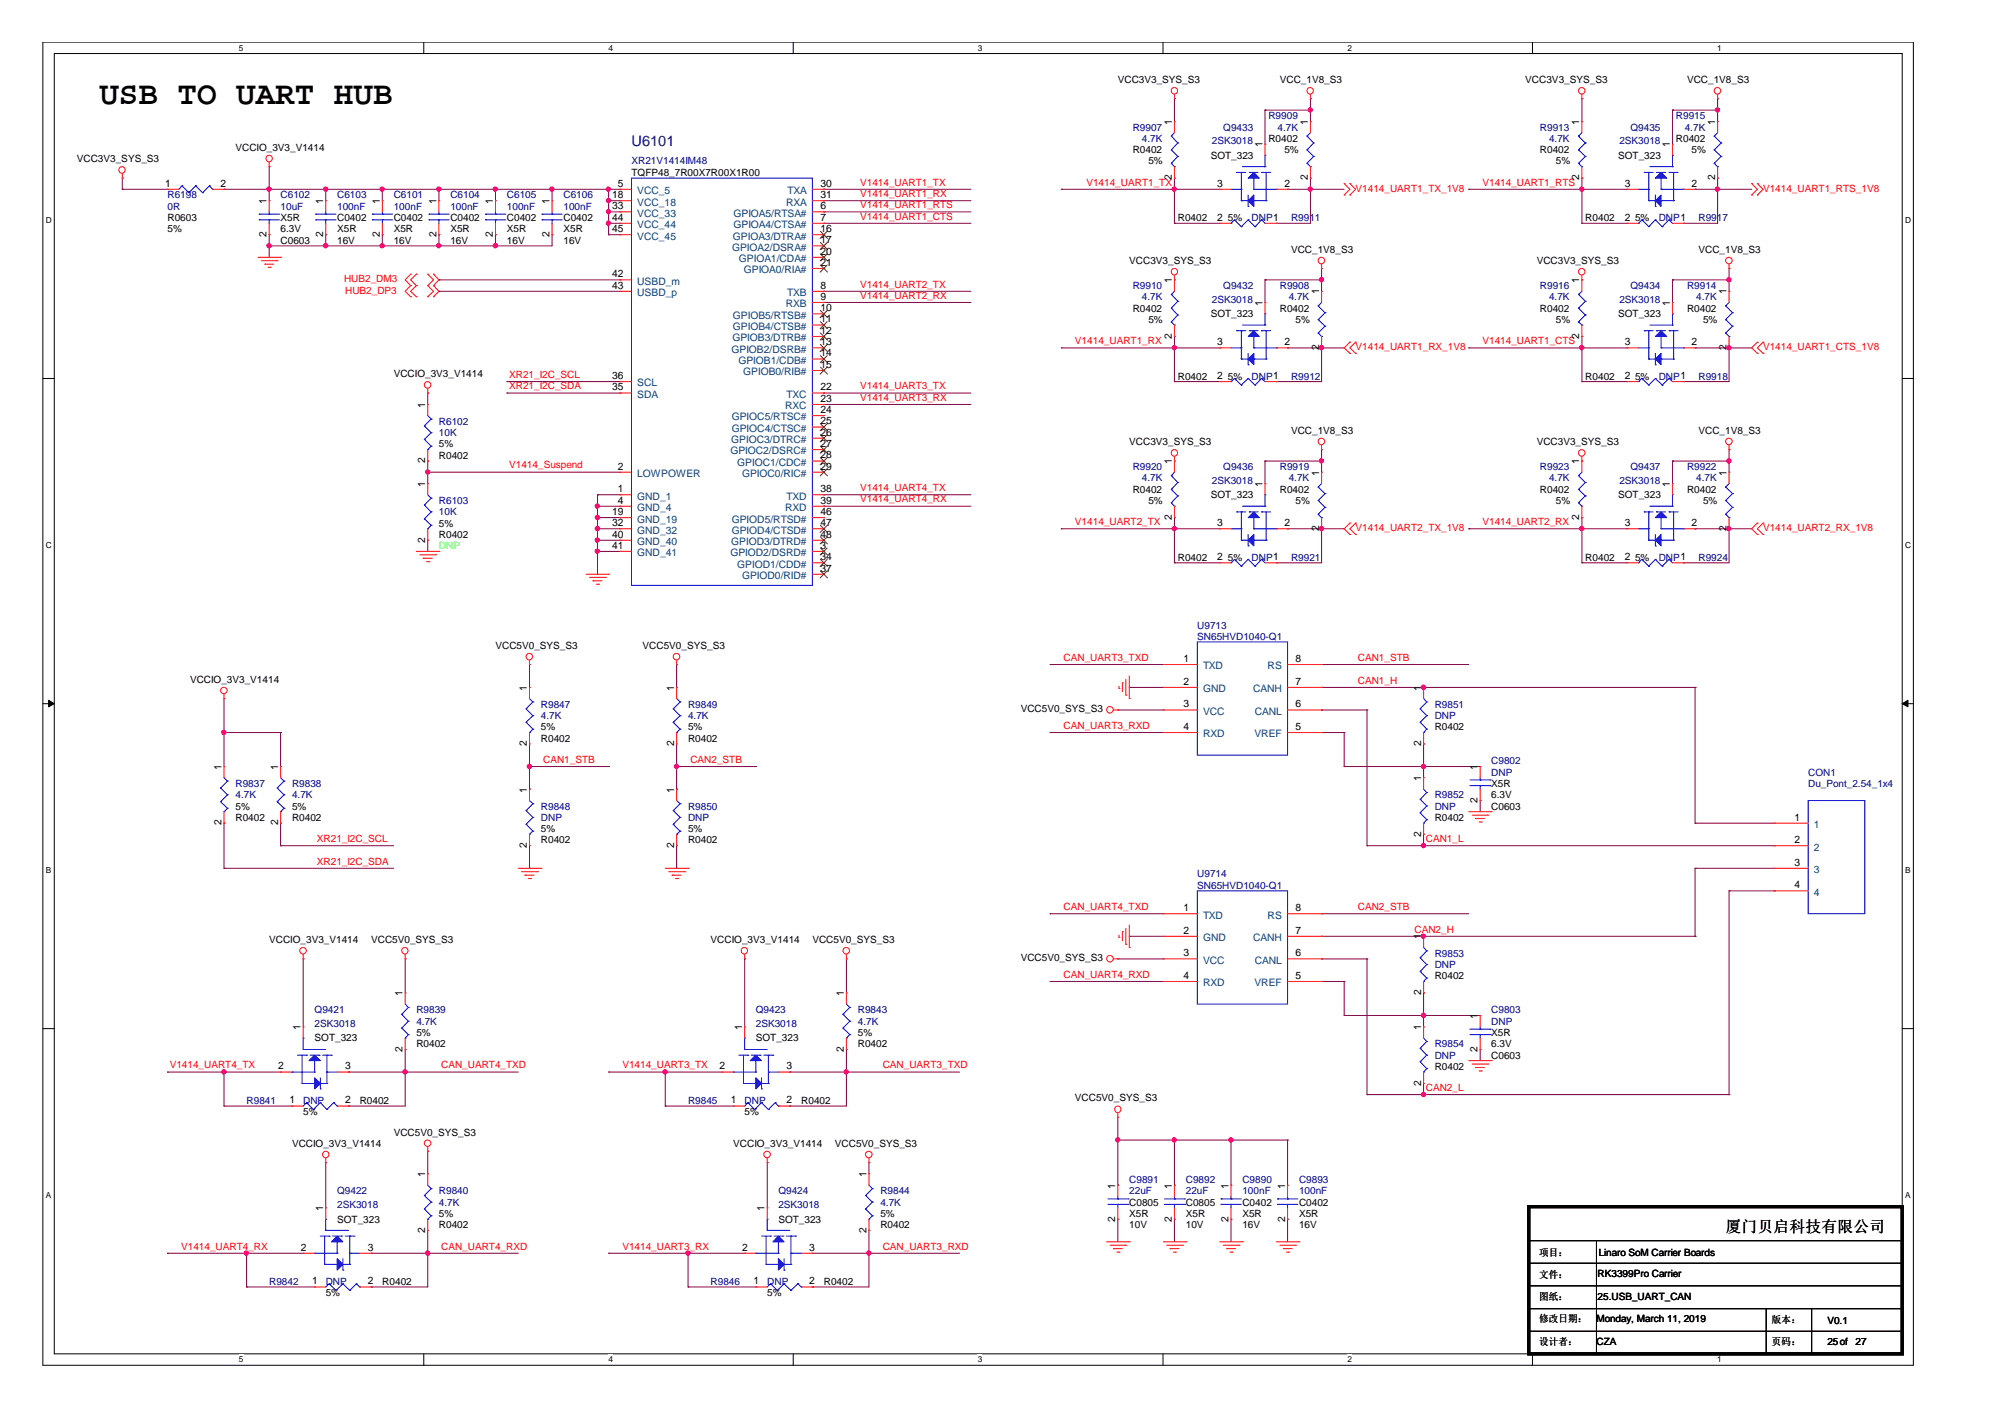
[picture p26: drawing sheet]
<svg xmlns="http://www.w3.org/2000/svg" width="297mm" height="210mm" viewBox="0 0 297 210" stroke-linecap="round" stroke-linejoin="round" font-family="sans-serif">
<defs><g id="words">
<text font-size="4.8" x="14.7" y="15.3">USB TO UART HUB</text>
<text font-size="2.3" x="255.7" y="182.4">厦门贝启科技有限公司</text>
<text font-size="2.2" fill="#000080" x="93.6" y="21.6">U6101</text>
<g font-size="1.5">
<text x="165.6" y="12.3">VCC3V3_SYS_S3</text>
<text x="189.6" y="12.3">VCC_1V8_S3</text>
<text x="226" y="12.3">VCC3V3_SYS_S3</text>
<text x="249.9" y="12.3">VCC_1V8_S3</text>
<text x="34.9" y="22.4">VCCIO_3V3_V1414</text>
<text x="167.8" y="22.7">R0402</text>
<text x="173.6" y="18.5" transform="rotate(-90 173.6 18.5)">1</text>
<text x="179.4" y="23.6">SOT_323</text>
<text x="187" y="21.8" transform="rotate(-90 187 21.8)">1</text>
<text x="187.9" y="21">R0402</text>
<text x="190.3" y="22.7">5%</text>
<text x="193.8" y="18.5" transform="rotate(-90 193.8 18.5)">1</text>
<text x="228.1" y="22.7">R0402</text>
<text x="234" y="18.5" transform="rotate(-90 234 18.5)">1</text>
<text x="239.7" y="23.6">SOT_323</text>
<text x="247.4" y="21.8" transform="rotate(-90 247.4 21.8)">1</text>
<text x="248.3" y="21">R0402</text>
<text x="250.6" y="22.7">5%</text>
<text x="254.1" y="18.5" transform="rotate(-90 254.1 18.5)">1</text>
<text x="11.4" y="24">VCC3V3_SYS_S3</text>
<text x="24.5" y="27.7">1</text>
<text x="32.7" y="27.7">2</text>
<text x="90.7" y="29.4">18</text>
<text x="91.5" y="27.7">5</text>
<text x="93.6" y="26">TQFP48_7R00X7R00X1R00</text>
<text x="121.5" y="27.7">30</text>
<text x="121.5" y="29.4">31</text>
<text x="170.1" y="24.4">5%</text>
<text x="173.6" y="26.7" transform="rotate(-90 173.6 26.7)">2</text>
<text x="180.3" y="27.7">3</text>
<text x="190.3" y="27.7">2</text>
<text x="193.8" y="26.7" transform="rotate(-90 193.8 26.7)">2</text>
<text x="230.5" y="24.4">5%</text>
<text x="234" y="26.7" transform="rotate(-90 234 26.7)">2</text>
<text x="240.7" y="27.7">3</text>
<text x="250.6" y="27.7">2</text>
<text x="254.1" y="26.7" transform="rotate(-90 254.1 26.7)">2</text>
<text x="24.8" y="32.7">R0603</text>
<text x="24.8" y="34.4">5%</text>
<text x="39.5" y="35.1" transform="rotate(-90 39.5 35.1)">2</text>
<text x="39.5" y="30.2" transform="rotate(-90 39.5 30.2)">1</text>
<text x="41.6" y="32.7">X5R</text>
<text x="41.6" y="34.4">6.3V</text>
<text x="47.9" y="35.1" transform="rotate(-90 47.9 35.1)">2</text>
<text x="47.9" y="30.2" transform="rotate(-90 47.9 30.2)">1</text>
<text x="50" y="32.7">C0402</text>
<text x="50" y="34.4">X5R</text>
<text x="56.3" y="35.1" transform="rotate(-90 56.3 35.1)">2</text>
<text x="56.3" y="30.2" transform="rotate(-90 56.3 30.2)">1</text>
<text x="58.3" y="32.7">C0402</text>
<text x="58.3" y="34.4">X5R</text>
<text x="64.6" y="35.1" transform="rotate(-90 64.6 35.1)">2</text>
<text x="64.6" y="30.2" transform="rotate(-90 64.6 30.2)">1</text>
<text x="66.7" y="32.7">C0402</text>
<text x="66.7" y="34.4">X5R</text>
<text x="73" y="35.1" transform="rotate(-90 73 35.1)">2</text>
<text x="73" y="30.2" transform="rotate(-90 73 30.2)">1</text>
<text x="75.1" y="32.7">C0402</text>
<text x="75.1" y="34.4">X5R</text>
<text x="81.4" y="35.1" transform="rotate(-90 81.4 35.1)">2</text>
<text x="81.4" y="30.2" transform="rotate(-90 81.4 30.2)">1</text>
<text x="83.5" y="32.7">C0402</text>
<text x="83.5" y="34.4">X5R</text>
<text x="90.7" y="31">33</text>
<text x="90.7" y="32.7">44</text>
<text x="90.7" y="34.4">45</text>
<text x="121.5" y="34.4">16</text>
<text x="121.5" y="31">6</text>
<text x="121.5" y="32.7">7</text>
<text x="174.5" y="32.7">R0402</text>
<text x="180.3" y="32.7">2</text>
<text x="181.9" y="32.7">5%</text>
<text x="234.9" y="32.7">R0402</text>
<text x="240.7" y="32.7">2</text>
<text x="242.2" y="32.7">5%</text>
<text x="41.6" y="36.1">C0603</text>
<text x="50" y="36.1">16V</text>
<text x="58.3" y="36.1">16V</text>
<text x="66.7" y="36.1">16V</text>
<text x="75.1" y="36.1">16V</text>
<text x="83.5" y="36.1">16V</text>
<text x="90.7" y="41.1">42</text>
<text x="121.5" y="39.4">21</text>
<text x="121.5" y="36">17</text>
<text x="121.5" y="37.7">20</text>
<text x="167.3" y="39.1">VCC3V3_SYS_S3</text>
<text x="173.6" y="42" transform="rotate(-90 173.6 42)">1</text>
<text x="191.3" y="37.4">VCC_1V8_S3</text>
<text x="227.7" y="39.1">VCC3V3_SYS_S3</text>
<text x="234" y="42" transform="rotate(-90 234 42)">1</text>
<text x="251.6" y="37.4">VCC_1V8_S3</text>
<text x="90.7" y="42.8">43</text>
<text x="121.5" y="44.4">9</text>
<text x="121.5" y="46.1">10</text>
<text x="121.5" y="47.8">11</text>
<text x="121.5" y="42.8">8</text>
<text x="167.8" y="46.2">R0402</text>
<text x="170.1" y="47.9">5%</text>
<text x="179.4" y="47">SOT_323</text>
<text x="187" y="45.3" transform="rotate(-90 187 45.3)">1</text>
<text x="189.6" y="46.2">R0402</text>
<text x="191.9" y="47.9">5%</text>
<text x="195.4" y="43.6" transform="rotate(-90 195.4 43.6)">1</text>
<text x="228.1" y="46.2">R0402</text>
<text x="230.5" y="47.9">5%</text>
<text x="239.7" y="47">SOT_323</text>
<text x="247.4" y="45.3" transform="rotate(-90 247.4 45.3)">1</text>
<text x="249.9" y="46.2">R0402</text>
<text x="252.3" y="47.9">5%</text>
<text x="255.8" y="43.6" transform="rotate(-90 255.8 43.6)">1</text>
<text x="121.5" y="49.5">12</text>
<text x="121.5" y="52.8">14</text>
<text x="121.5" y="51.2">13</text>
<text x="173.6" y="50.2" transform="rotate(-90 173.6 50.2)">2</text>
<text x="180.3" y="51.2">3</text>
<text x="190.3" y="51.2">2</text>
<text x="195.4" y="51.9" transform="rotate(-90 195.4 51.9)">2</text>
<text x="234" y="50.2" transform="rotate(-90 234 50.2)">2</text>
<text x="240.7" y="51.2">3</text>
<text x="250.6" y="51.2">2</text>
<text x="255.8" y="51.9" transform="rotate(-90 255.8 51.9)">2</text>
<text x="58.3" y="55.9">VCCIO_3V3_V1414</text>
<text x="90.7" y="57.8">35</text>
<text x="90.7" y="56.1">36</text>
<text x="121.5" y="54.5">15</text>
<text x="121.5" y="57.8">22</text>
<text x="121.5" y="59.5">23</text>
<text x="174.5" y="56.2">R0402</text>
<text x="180.3" y="56.1">2</text>
<text x="181.9" y="56.2">5%</text>
<text x="234.9" y="56.2">R0402</text>
<text x="240.7" y="56.1">2</text>
<text x="242.2" y="56.2">5%</text>
<text x="63" y="60.4" transform="rotate(-90 63 60.4)">1</text>
<text x="121.5" y="64.5">26</text>
<text x="121.5" y="61.2">24</text>
<text x="121.5" y="62.9">25</text>
<text x="167.3" y="65.9">VCC3V3_SYS_S3</text>
<text x="191.3" y="64.3">VCC_1V8_S3</text>
<text x="227.7" y="65.9">VCC3V3_SYS_S3</text>
<text x="251.6" y="64.3">VCC_1V8_S3</text>
<text x="63" y="68.6" transform="rotate(-90 63 68.6)">2</text>
<text x="65" y="68">R0402</text>
<text x="65" y="66.3">5%</text>
<text x="91.5" y="69.6">2</text>
<text x="121.5" y="66.2">27</text>
<text x="121.5" y="67.9">28</text>
<text x="121.5" y="69.6">29</text>
<text x="173.6" y="68.8" transform="rotate(-90 173.6 68.8)">1</text>
<text x="195.4" y="70.5" transform="rotate(-90 195.4 70.5)">1</text>
<text x="234" y="68.8" transform="rotate(-90 234 68.8)">1</text>
<text x="255.8" y="70.5" transform="rotate(-90 255.8 70.5)">1</text>
<text x="63" y="72.1" transform="rotate(-90 63 72.1)">1</text>
<text x="90.7" y="76.3">19</text>
<text x="90.7" y="77.9">32</text>
<text x="91.5" y="72.9">1</text>
<text x="91.5" y="74.6">4</text>
<text x="121.5" y="72.9">38</text>
<text x="121.5" y="74.6">39</text>
<text x="121.5" y="76.3">46</text>
<text x="121.5" y="77.9">47</text>
<text x="167.8" y="73">R0402</text>
<text x="170.1" y="74.6">5%</text>
<text x="173.6" y="77" transform="rotate(-90 173.6 77)">2</text>
<text x="179.4" y="73.8">SOT_323</text>
<text x="180.3" y="77.9">3</text>
<text x="187" y="72.1" transform="rotate(-90 187 72.1)">1</text>
<text x="189.6" y="73">R0402</text>
<text x="190.3" y="77.9">2</text>
<text x="191.9" y="74.6">5%</text>
<text x="228.1" y="73">R0402</text>
<text x="230.5" y="74.6">5%</text>
<text x="234" y="77" transform="rotate(-90 234 77)">2</text>
<text x="239.7" y="73.8">SOT_323</text>
<text x="240.7" y="77.9">3</text>
<text x="247.4" y="72.1" transform="rotate(-90 247.4 72.1)">1</text>
<text x="249.9" y="73">R0402</text>
<text x="250.6" y="77.9">2</text>
<text x="252.3" y="74.6">5%</text>
<text x="63" y="80.4" transform="rotate(-90 63 80.4)">2</text>
<text x="65" y="79.7">R0402</text>
<text x="65" y="78">5%</text>
<text x="90.7" y="79.6">40</text>
<text x="90.7" y="81.3">41</text>
<text x="121.5" y="81.3">3</text>
<text x="121.5" y="79.6">48</text>
<text x="121.5" y="83">34</text>
<text x="174.5" y="83">R0402</text>
<text x="180.3" y="83">2</text>
<text x="181.9" y="83">5%</text>
<text x="195.4" y="78.7" transform="rotate(-90 195.4 78.7)">2</text>
<text x="234.9" y="83">R0402</text>
<text x="240.7" y="83">2</text>
<text x="242.2" y="83">5%</text>
<text x="255.8" y="78.7" transform="rotate(-90 255.8 78.7)">2</text>
<text x="121.5" y="84.7">37</text>
<text x="28.2" y="101.1">VCCIO_3V3_V1414</text>
<text x="73.4" y="96.1">VCC5V0_SYS_S3</text>
<text x="95.2" y="96.1">VCC5V0_SYS_S3</text>
<text x="175.3" y="98.1">1</text>
<text x="175.3" y="101.4">2</text>
<text x="191.9" y="101.4">7</text>
<text x="191.9" y="98.1">8</text>
<text x="78.1" y="102.3" transform="rotate(-90 78.1 102.3)">1</text>
<text x="99.9" y="102.3" transform="rotate(-90 99.9 102.3)">1</text>
<text x="151.2" y="105.5">VCC5V0_SYS_S3</text>
<text x="175.3" y="104.8">3</text>
<text x="191.9" y="104.8">6</text>
<text x="210.5" y="102.3" transform="rotate(-90 210.5 102.3)">1</text>
<text x="78.1" y="110.5" transform="rotate(-90 78.1 110.5)">2</text>
<text x="80.1" y="109.9">R0402</text>
<text x="80.1" y="108.2">5%</text>
<text x="99.9" y="110.5" transform="rotate(-90 99.9 110.5)">2</text>
<text x="101.9" y="109.9">R0402</text>
<text x="101.9" y="108.2">5%</text>
<text x="175.3" y="108.1">4</text>
<text x="191.9" y="108.1">5</text>
<text x="210.5" y="110.5" transform="rotate(-90 210.5 110.5)">2</text>
<text x="212.6" y="108.2">R0402</text>
<text x="32.8" y="114" transform="rotate(-90 32.8 114)">1</text>
<text x="34.9" y="119.9">5%</text>
<text x="41.2" y="114" transform="rotate(-90 41.2 114)">1</text>
<text x="43.3" y="119.9">5%</text>
<text x="78.1" y="117.4" transform="rotate(-90 78.1 117.4)">1</text>
<text x="99.9" y="117.4" transform="rotate(-90 99.9 117.4)">1</text>
<text x="210.5" y="115.7" transform="rotate(-90 210.5 115.7)">1</text>
<text x="218.9" y="118.9" transform="rotate(-90 218.9 118.9)">2</text>
<text x="218.9" y="114" transform="rotate(-90 218.9 114)">1</text>
<text x="220.9" y="119.9">C0603</text>
<text x="220.9" y="116.6">X5R</text>
<text x="220.9" y="118.3">6.3V</text>
<text x="32.8" y="122.3" transform="rotate(-90 32.8 122.3)">2</text>
<text x="34.9" y="121.6">R0402</text>
<text x="41.2" y="122.3" transform="rotate(-90 41.2 122.3)">2</text>
<text x="43.3" y="121.6">R0402</text>
<text x="78.1" y="125.6" transform="rotate(-90 78.1 125.6)">2</text>
<text x="80.1" y="124.9">R0402</text>
<text x="80.1" y="123.3">5%</text>
<text x="99.9" y="125.6" transform="rotate(-90 99.9 125.6)">2</text>
<text x="101.9" y="124.9">R0402</text>
<text x="101.9" y="123.3">5%</text>
<text x="210.5" y="124" transform="rotate(-90 210.5 124)">2</text>
<text x="212.6" y="121.6">R0402</text>
<text x="265.9" y="121.6">1</text>
<text x="265.9" y="124.9">2</text>
<text x="265.9" y="128.2">3</text>
<text x="265.9" y="131.6">4</text>
<text x="175.3" y="135">1</text>
<text x="191.9" y="135">8</text>
<text x="39.9" y="139.7">VCCIO_3V3_V1414</text>
<text x="55" y="139.7">VCC5V0_SYS_S3</text>
<text x="105.3" y="139.7">VCCIO_3V3_V1414</text>
<text x="120.4" y="139.7">VCC5V0_SYS_S3</text>
<text x="151.2" y="142.4">VCC5V0_SYS_S3</text>
<text x="175.3" y="138.3">2</text>
<text x="175.3" y="141.7">3</text>
<text x="191.9" y="141.7">6</text>
<text x="191.9" y="138.3">7</text>
<text x="210.5" y="139.2" transform="rotate(-90 210.5 139.2)">1</text>
<text x="59.6" y="147.5" transform="rotate(-90 59.6 147.5)">1</text>
<text x="125" y="147.5" transform="rotate(-90 125 147.5)">1</text>
<text x="175.3" y="145">4</text>
<text x="191.9" y="145">5</text>
<text x="210.5" y="147.4" transform="rotate(-90 210.5 147.4)">2</text>
<text x="212.6" y="145.1">R0402</text>
<text x="44.5" y="152.6" transform="rotate(-90 44.5 152.6)">1</text>
<text x="46.6" y="154.3">SOT_323</text>
<text x="59.6" y="155.8" transform="rotate(-90 59.6 155.8)">2</text>
<text x="61.7" y="155.1">R0402</text>
<text x="61.7" y="153.5">5%</text>
<text x="109.9" y="152.6" transform="rotate(-90 109.9 152.6)">1</text>
<text x="112" y="154.3">SOT_323</text>
<text x="125" y="155.8" transform="rotate(-90 125 155.8)">2</text>
<text x="127.1" y="155.1">R0402</text>
<text x="127.1" y="153.5">5%</text>
<text x="210.5" y="152.6" transform="rotate(-90 210.5 152.6)">1</text>
<text x="218.9" y="155.8" transform="rotate(-90 218.9 155.8)">2</text>
<text x="218.9" y="150.9" transform="rotate(-90 218.9 150.9)">1</text>
<text x="220.9" y="153.5">X5R</text>
<text x="220.9" y="155.1">6.3V</text>
<text x="41.2" y="158.4">2</text>
<text x="51.1" y="158.4">3</text>
<text x="106.6" y="158.4">2</text>
<text x="116.5" y="158.4">3</text>
<text x="210.5" y="160.8" transform="rotate(-90 210.5 160.8)">2</text>
<text x="212.6" y="158.5">R0402</text>
<text x="220.9" y="156.8">C0603</text>
<text x="42.9" y="163.5">1</text>
<text x="44.9" y="165.2">5%</text>
<text x="51.1" y="163.5">2</text>
<text x="53.3" y="163.5">R0402</text>
<text x="108.3" y="163.5">1</text>
<text x="110.3" y="165.2">5%</text>
<text x="116.5" y="163.5">2</text>
<text x="118.7" y="163.5">R0402</text>
<text x="159.3" y="163.2">VCC5V0_SYS_S3</text>
<text x="43.3" y="169.9">VCCIO_3V3_V1414</text>
<text x="58.3" y="168.2">VCC5V0_SYS_S3</text>
<text x="108.6" y="169.9">VCCIO_3V3_V1414</text>
<text x="123.7" y="169.9">VCC5V0_SYS_S3</text>
<text x="47.9" y="179.4" transform="rotate(-90 47.9 179.4)">1</text>
<text x="63" y="174.4" transform="rotate(-90 63 174.4)">1</text>
<text x="113.3" y="179.4" transform="rotate(-90 113.3 179.4)">1</text>
<text x="128.4" y="174.4" transform="rotate(-90 128.4 174.4)">1</text>
<text x="165.2" y="176.1" transform="rotate(-90 165.2 176.1)">1</text>
<text x="167.3" y="178.6">C0805</text>
<text x="173.6" y="176.1" transform="rotate(-90 173.6 176.1)">1</text>
<text x="175.7" y="178.6">C0805</text>
<text x="182" y="176.1" transform="rotate(-90 182 176.1)">1</text>
<text x="184.1" y="178.6">C0402</text>
<text x="190.4" y="176.1" transform="rotate(-90 190.4 176.1)">1</text>
<text x="192.4" y="178.6">C0402</text>
<text x="44.6" y="185.3">2</text>
<text x="50" y="181.1">SOT_323</text>
<text x="54.5" y="185.3">3</text>
<text x="63" y="182.6" transform="rotate(-90 63 182.6)">2</text>
<text x="65" y="182">R0402</text>
<text x="65" y="180.3">5%</text>
<text x="109.9" y="185.3">2</text>
<text x="115.3" y="181.1">SOT_323</text>
<text x="119.9" y="185.3">3</text>
<text x="128.4" y="182.6" transform="rotate(-90 128.4 182.6)">2</text>
<text x="130.4" y="182">R0402</text>
<text x="130.4" y="180.3">5%</text>
<text x="165.2" y="180.9" transform="rotate(-90 165.2 180.9)">2</text>
<text x="167.3" y="180.3">X5R</text>
<text x="167.3" y="182">10V</text>
<text x="173.6" y="180.9" transform="rotate(-90 173.6 180.9)">2</text>
<text x="175.7" y="180.3">X5R</text>
<text x="175.7" y="182">10V</text>
<text x="182" y="180.9" transform="rotate(-90 182 180.9)">2</text>
<text x="184.1" y="180.3">X5R</text>
<text x="184.1" y="182">16V</text>
<text x="190.4" y="180.9" transform="rotate(-90 190.4 180.9)">2</text>
<text x="192.4" y="180.3">X5R</text>
<text x="192.4" y="182">16V</text>
<text x="228" y="186">项目：</text>
<text x="236.9" y="186">Linaro SoM Carrier Boards</text>
<text x="46.2" y="190.3">1</text>
<text x="48.3" y="192">5%</text>
<text x="54.5" y="190.3">2</text>
<text x="56.6" y="190.3">R0402</text>
<text x="111.6" y="190.3">1</text>
<text x="113.7" y="192">5%</text>
<text x="119.9" y="190.3">2</text>
<text x="122" y="190.3">R0402</text>
<text x="228" y="189.3">文件：</text>
<text x="236.7" y="189.2">RK3399Pro Carrier</text>
<text x="228" y="195.8">修改日期：</text>
<text x="228" y="192.5">图纸：</text>
<text x="236.5" y="195.8">Monday, March 11, 2019</text>
<text x="236.7" y="192.5">25.USB_UART_CAN</text>
<text x="262.5" y="196">版本：</text>
<text x="270.7" y="196.2">V0.1</text>
<text x="228" y="199.2">设计者：</text>
<text x="236.5" y="199.2">CZA</text>
<text x="262.5" y="199.2">页码：</text>
<text x="270.7" y="199.2">25of</text>
<text x="274.9" y="199.2">27</text>
</g>
<g font-size="1.5" fill="#000080">
<text x="187.9" y="17.7">R9909</text>
<text x="248.3" y="17.7">R9915</text>
<text x="167.8" y="19.4">R9907</text>
<text x="169.2" y="21">4.7K</text>
<text x="179.5" y="21.4">2SK3018</text>
<text x="181.2" y="19.4">Q9433</text>
<text x="189.3" y="19.4">4.7K</text>
<text x="228.1" y="19.4">R9913</text>
<text x="229.5" y="21">4.7K</text>
<text x="239.9" y="21.4">2SK3018</text>
<text x="241.6" y="19.4">Q9435</text>
<text x="249.6" y="19.4">4.7K</text>
<text x="24.8" y="29.4">R6198</text>
<text x="41.6" y="29.4">C6102</text>
<text x="50" y="29.4">C6103</text>
<text x="58.3" y="29.4">C6101</text>
<text x="66.7" y="29.4">C6104</text>
<text x="75.1" y="29.4">C6105</text>
<text x="83.5" y="29.4">C6106</text>
<text x="93.6" y="24.4">XR21V1414IM48</text>
<text x="24.8" y="31.1">0R</text>
<text x="41.6" y="31.1">10uF</text>
<text x="50" y="31.1">100nF</text>
<text x="58.3" y="31.1">100nF</text>
<text x="66.7" y="31.1">100nF</text>
<text x="75.1" y="31.1">100nF</text>
<text x="83.5" y="31.1">100nF</text>
<text x="185.4" y="32.7">DNP1</text>
<text x="191.3" y="32.7">R9911</text>
<text x="245.7" y="32.7">DNP1</text>
<text x="251.6" y="32.7">R9917</text>
<text x="167.8" y="42.8">R9910</text>
<text x="169.2" y="44.5">4.7K</text>
<text x="179.5" y="44.8">2SK3018</text>
<text x="181.2" y="42.8">Q9432</text>
<text x="189.6" y="42.8">R9908</text>
<text x="190.9" y="44.5">4.7K</text>
<text x="228.1" y="42.8">R9916</text>
<text x="229.5" y="44.5">4.7K</text>
<text x="239.9" y="44.8">2SK3018</text>
<text x="241.6" y="42.8">Q9434</text>
<text x="249.9" y="42.8">R9914</text>
<text x="251.3" y="44.5">4.7K</text>
<text x="185.4" y="56.2">DNP1</text>
<text x="191.3" y="56.2">R9912</text>
<text x="245.7" y="56.2">DNP1</text>
<text x="251.6" y="56.2">R9918</text>
<text x="65" y="62.9">R6102</text>
<text x="65" y="64.6">10K</text>
<text x="167.8" y="69.7">R9920</text>
<text x="169.2" y="71.3">4.7K</text>
<text x="179.5" y="71.6">2SK3018</text>
<text x="181.2" y="69.7">Q9436</text>
<text x="189.6" y="69.7">R9919</text>
<text x="190.9" y="71.3">4.7K</text>
<text x="228.1" y="69.7">R9923</text>
<text x="229.5" y="71.3">4.7K</text>
<text x="239.9" y="71.6">2SK3018</text>
<text x="241.6" y="69.7">Q9437</text>
<text x="249.9" y="69.7">R9922</text>
<text x="251.3" y="71.3">4.7K</text>
<text x="65" y="74.6">R6103</text>
<text x="65" y="76.3">10K</text>
<text x="185.4" y="83">DNP1</text>
<text x="191.3" y="83">R9921</text>
<text x="245.7" y="83">DNP1</text>
<text x="251.6" y="83">R9924</text>
<text x="177.4" y="93.1">U9713</text>
<text x="177.4" y="94.8">SN65HVD1040-Q1</text>
<text x="80.1" y="104.8">R9847</text>
<text x="80.1" y="106.5">4.7K</text>
<text x="101.9" y="104.8">R9849</text>
<text x="101.9" y="106.5">4.7K</text>
<text x="212.6" y="104.8">R9851</text>
<text x="212.6" y="106.5">DNP</text>
<text x="220.9" y="113.2">C9802</text>
<text x="34.9" y="116.6">R9837</text>
<text x="34.9" y="118.3">4.7K</text>
<text x="43.3" y="116.6">R9838</text>
<text x="43.3" y="118.3">4.7K</text>
<text x="80.1" y="119.9">R9848</text>
<text x="101.9" y="119.9">R9850</text>
<text x="212.6" y="118.3">R9852</text>
<text x="212.6" y="119.9">DNP</text>
<text x="220.9" y="114.9">DNP</text>
<text x="267.9" y="114.9">CON1</text>
<text x="267.9" y="116.6">Du_Pont_2.54_1x4</text>
<text x="80.1" y="121.6">DNP</text>
<text x="101.9" y="121.6">DNP</text>
<text x="177.4" y="130">U9714</text>
<text x="177.4" y="131.7">SN65HVD1040-Q1</text>
<text x="212.6" y="141.7">R9853</text>
<text x="212.6" y="143.4">DNP</text>
<text x="46.6" y="150.1">Q9421</text>
<text x="46.6" y="152.1">2SK3018</text>
<text x="61.7" y="150.1">R9839</text>
<text x="61.7" y="151.8">4.7K</text>
<text x="112" y="150.1">Q9423</text>
<text x="112" y="152.1">2SK3018</text>
<text x="127.1" y="150.1">R9843</text>
<text x="127.1" y="151.8">4.7K</text>
<text x="212.6" y="155.1">R9854</text>
<text x="220.9" y="150.1">C9803</text>
<text x="220.9" y="151.8">DNP</text>
<text x="212.6" y="156.8">DNP</text>
<text x="36.5" y="163.5">R9841</text>
<text x="44.9" y="163.5">DNP</text>
<text x="101.9" y="163.5">R9845</text>
<text x="110.3" y="163.5">DNP</text>
<text x="50" y="176.9">Q9422</text>
<text x="50" y="179">2SK3018</text>
<text x="65" y="176.9">R9840</text>
<text x="65" y="178.6">4.7K</text>
<text x="115.3" y="176.9">Q9424</text>
<text x="115.3" y="179">2SK3018</text>
<text x="130.4" y="176.9">R9844</text>
<text x="130.4" y="178.6">4.7K</text>
<text x="167.3" y="175.2">C9891</text>
<text x="167.3" y="176.9">22uF</text>
<text x="175.7" y="175.2">C9892</text>
<text x="175.7" y="176.9">22uF</text>
<text x="184.1" y="175.2">C9890</text>
<text x="184.1" y="176.9">100nF</text>
<text x="192.4" y="175.2">C9893</text>
<text x="192.4" y="176.9">100nF</text>
<text x="39.9" y="190.3">R9842</text>
<text x="48.3" y="190.3">DNP</text>
<text x="105.3" y="190.3">R9846</text>
<text x="113.7" y="190.3">DNP</text>
</g>
<g font-size="1.5" fill="#004080">
<text x="94.4" y="28.8">VCC_5</text>
<text x="116.7" y="28.8">TXA</text>
<text x="94.4" y="30.5">VCC_18</text>
<text x="94.4" y="32.1">VCC_33</text>
<text x="94.4" y="33.8">VCC_44</text>
<text x="94.4" y="35.5">VCC_45</text>
<text x="108.6" y="35.5">GPIOA3/DTRA#</text>
<text x="108.7" y="32.1">GPIOA5/RTSA#</text>
<text x="108.7" y="33.8">GPIOA4/CTSA#</text>
<text x="116.5" y="30.5">RXA</text>
<text x="108.5" y="37.1">GPIOA2/DSRA#</text>
<text x="109.5" y="38.8">GPIOA1/CDA#</text>
<text x="110.2" y="40.5">GPIOA0/RIA#</text>
<text x="94.4" y="42.2">USBD_m</text>
<text x="94.4" y="43.9">USBD_p</text>
<text x="108.6" y="47.2">GPIOB5/RTSB#</text>
<text x="116.4" y="45.5">RXB</text>
<text x="116.6" y="43.9">TXB</text>
<text x="108.4" y="52.3">GPIOB2/DSRB#</text>
<text x="108.5" y="50.6">GPIOB3/DTRB#</text>
<text x="108.6" y="48.9">GPIOB4/CTSB#</text>
<text x="109.4" y="53.9">GPIOB1/CDB#</text>
<text x="94.4" y="58.9">SDA</text>
<text x="94.4" y="57.2">SCL</text>
<text x="110.1" y="55.6">GPIOB0/RIB#</text>
<text x="116.5" y="58.9">TXC</text>
<text x="108.3" y="65.6">GPIOC3/DTRC#</text>
<text x="108.4" y="62.3">GPIOC5/RTSC#</text>
<text x="108.4" y="64">GPIOC4/CTSC#</text>
<text x="116.3" y="60.6">RXC</text>
<text x="94.4" y="70.7">LOWPOWER</text>
<text x="108.2" y="67.3">GPIOC2/DSRC#</text>
<text x="109.2" y="69">GPIOC1/CDC#</text>
<text x="109.9" y="70.7">GPIOC0/RIC#</text>
<text x="94.4" y="74">GND_1</text>
<text x="94.4" y="75.7">GND_4</text>
<text x="94.4" y="77.4">GND_19</text>
<text x="108.4" y="77.4">GPIOD5/RTSD#</text>
<text x="116.3" y="75.7">RXD</text>
<text x="116.5" y="74">TXD</text>
<text x="94.4" y="79.1">GND_32</text>
<text x="94.4" y="80.7">GND_40</text>
<text x="94.4" y="82.4">GND_41</text>
<text x="108.2" y="82.4">GPIOD2/DSRD#</text>
<text x="108.3" y="80.7">GPIOD3/DTRD#</text>
<text x="108.4" y="79.1">GPIOD4/CTSD#</text>
<text x="109.2" y="84.1">GPIOD1/CDD#</text>
<text x="109.9" y="85.8">GPIOD0/RID#</text>
<text x="178.2" y="99.2">TXD</text>
<text x="187.8" y="99.2">RS</text>
<text x="178.2" y="102.5">GND</text>
<text x="178.2" y="105.9">VCC</text>
<text x="185.6" y="102.5">CANH</text>
<text x="185.9" y="105.9">CANL</text>
<text x="178.2" y="109.2">RXD</text>
<text x="185.8" y="109.2">VREF</text>
<text x="268.7" y="122.7">1</text>
<text x="268.7" y="126">2</text>
<text x="268.7" y="129.3">3</text>
<text x="178.2" y="136.1">TXD</text>
<text x="187.8" y="136.1">RS</text>
<text x="268.7" y="132.7">4</text>
<text x="178.2" y="139.4">GND</text>
<text x="178.2" y="142.8">VCC</text>
<text x="185.6" y="139.4">CANH</text>
<text x="185.9" y="142.8">CANL</text>
<text x="178.2" y="146.1">RXD</text>
<text x="185.8" y="146.1">VREF</text>
</g>
<g font-size="1.5" fill="#f00">
<text x="127.4" y="29.2">V1414_UART1_RX</text>
<text x="127.4" y="27.5">V1414_UART1_TX</text>
<text x="161" y="27.5">V1414_UART1_TX</text>
<text x="200.8" y="28.4">V1414_UART1_TX_1V8</text>
<text x="219.6" y="27.5">V1414_UART1_RTS</text>
<text x="261.2" y="28.4">V1414_UART1_RTS_1V8</text>
<text x="127.4" y="30.8">V1414_UART1_RTS</text>
<text x="127.4" y="32.5">V1414_UART1_CTS</text>
<text x="51" y="41.8">HUB2_DM3</text>
<text x="51.1" y="43.5">HUB2_DP3</text>
<text x="127.4" y="44.3">V1414_UART2_RX</text>
<text x="127.4" y="42.6">V1414_UART2_TX</text>
<text x="159.3" y="51">V1414_UART1_RX</text>
<text x="200.8" y="51.9">V1414_UART1_RX_1V8</text>
<text x="219.6" y="51">V1414_UART1_CTS</text>
<text x="261.2" y="51.9">V1414_UART1_CTS_1V8</text>
<text x="75.4" y="57.7">XR21_I2C_SDA</text>
<text x="75.4" y="56">XR21_I2C_SCL</text>
<text x="127.4" y="59.4">V1414_UART3_RX</text>
<text x="127.4" y="57.7">V1414_UART3_TX</text>
<text x="75.4" y="69.4">V1414_Suspend</text>
<text x="127.4" y="74.4">V1414_UART4_RX</text>
<text x="127.4" y="72.7">V1414_UART4_TX</text>
<text x="159.3" y="77.8">V1414_UART2_TX</text>
<text x="219.6" y="77.8">V1414_UART2_RX</text>
<text x="200.8" y="78.7">V1414_UART2_TX_1V8</text>
<text x="261.2" y="78.7">V1414_UART2_RX_1V8</text>
<text x="157.6" y="97.9">CAN_UART3_TXD</text>
<text x="201.2" y="97.9">CAN1_STB</text>
<text x="201.2" y="101.3">CAN1_H</text>
<text x="157.6" y="108">CAN_UART3_RXD</text>
<text x="80.5" y="113">CAN1_STB</text>
<text x="102.3" y="113">CAN2_STB</text>
<text x="46.9" y="124.7">XR21_I2C_SCL</text>
<text x="211.2" y="124.7">CAN1_L</text>
<text x="46.9" y="128.1">XR21_I2C_SDA</text>
<text x="157.6" y="134.8">CAN_UART4_TXD</text>
<text x="201.2" y="134.8">CAN2_STB</text>
<text x="209.5" y="138.1">CAN2_H</text>
<text x="157.6" y="144.8">CAN_UART4_RXD</text>
<text x="25.1" y="158.3">V1414_UART4_TX</text>
<text x="65.4" y="158.3">CAN_UART4_TXD</text>
<text x="92.2" y="158.3">V1414_UART3_TX</text>
<text x="130.8" y="158.3">CAN_UART3_TXD</text>
<text x="211.2" y="161.6">CAN2_L</text>
<text x="26.8" y="185.1">V1414_UART4_RX</text>
<text x="65.4" y="185.1">CAN_UART4_RXD</text>
<text x="92.2" y="185.1">V1414_UART3_RX</text>
<text x="130.8" y="185.1">CAN_UART3_RXD</text>
</g>
<text font-size="1.5" fill="#0f0" x="65" y="81.4">DNP</text>
<g font-size="1.2">
<text x="35.4" y="7.5">5</text>
<text x="90.1" y="7.5">4</text>
<text x="144.9" y="7.5">3</text>
<text x="199.6" y="7.5">2</text>
<text x="254.4" y="7.5">1</text>
<text x="6.8" y="33.1">D</text>
<text x="282.2" y="33.1">D</text>
<text x="6.8" y="81.2">C</text>
<text x="282.2" y="81.2">C</text>
<text x="6.8" y="129.4">B</text>
<text x="282.2" y="129.4">B</text>
<text x="6.8" y="177.5">A</text>
<text x="282.2" y="177.5">A</text>
<text x="35.4" y="201.8">5</text>
<text x="90.1" y="201.8">4</text>
<text x="144.9" y="201.8">3</text>
<text x="199.6" y="201.8">2</text>
<text x="254.4" y="201.8">1</text>
</g>
</g></defs>
<path d="M6.3 6.2h277.2v196h-277.2zM8 7.9h273.8v192.6h-273.8z" fill="none" stroke="#000" stroke-width=".15"/>
<g fill="#fff">
<path d="M35.4 6.4h.6v1.4h-.6z"/>
<path d="M35.4 200.7h.6v1.4h-.6z"/>
</g>
<path d="M62.8 6.2v1.7M62.8 200.5v1.7" fill="none" stroke="#000" stroke-width=".15"/>
<g fill="#fff">
<path d="M90.1 6.4h.7v1.4h-.7z"/>
<path d="M90.1 200.7h.7v1.4h-.7z"/>
</g>
<path d="M117.5 6.2v1.7M117.5 200.5v1.7" fill="none" stroke="#000" stroke-width=".15"/>
<g fill="#fff">
<path d="M144.9 6.4h.6v1.4h-.6z"/>
<path d="M144.9 200.7h.6v1.4h-.6z"/>
</g>
<path d="M172.3 6.2v1.7M172.3 200.5v1.7" fill="none" stroke="#000" stroke-width=".15"/>
<g fill="#fff">
<path d="M199.6 6.4h.7v1.4h-.7z"/>
<path d="M199.6 200.7h.7v1.4h-.7z"/>
</g>
<path d="M227 6.2v1.7M227 200.5v1.7" fill="none" stroke="#000" stroke-width=".15"/>
<g fill="#fff">
<path d="M254.4 6.4h.6v1.4h-.6z"/>
<path d="M254.4 200.7h.6v1.4h-.6z"/>
<path d="M6.8 31.9h.8v1.4h-.8z"/>
<path d="M282.2 31.9h.9v1.4h-.9z"/>
<path d="M6.8 80.1h.8v1.4h-.8z"/>
<path d="M282.2 80.1h.9v1.4h-.9z"/>
</g>
<path d="M6.3 56.1h1.7M281.8 56.1h1.7" fill="none" stroke="#000" stroke-width=".15"/>
<g fill="#fff">
<path d="M6.8 128.2h.7v1.4h-.7z"/>
<path d="M282.2 128.2h.8v1.4h-.8z"/>
</g>
<path d="M6.3 104.2h1.7M281.8 104.2h1.7" fill="none" stroke="#000" stroke-width=".15"/>
<g fill="#000" stroke="#000" stroke-width=".15">
<path d="M7.2 103.7l.8 .5-.8 .5z" fill-rule="evenodd"/>
<path d="M281.8 104.2l.9-.5v1z" fill-rule="evenodd"/>
</g>
<g fill="#fff">
<path d="M6.8 176.4h.7v1.4h-.7z"/>
<path d="M282.2 176.4h.8v1.4h-.8z"/>
</g>
<g fill="none" stroke="#000" stroke-width=".15">
<path d="M6.3 152.4h1.7M281.8 152.4h1.7M226.5 190.5h55.3M226.5 193.9h55.3M226.5 197.2h55.3M226.5 187.1h55.3M226.5 183.8h55.3M236.5 183.8v16.7M261.7 193.9v6.6M268.4 193.9v6.6M281.8 190.5h.1M281.8 193.9h.1"/>
<path d="M281.8 197.2h.1M281.8 187.1h.1M281.8 183.8h.1M236.5 200.5h.1M261.7 200.5h.1M268.4 200.5h.1"/>
</g>
<g fill="none" stroke="#800040" stroke-width=".15">
<path d="M174 14.6h.1M174 14.6v3.4M187.4 16.3h.1M187.4 16.3h6.7M187.4 16.3v5.1M194.1 14.6h.1M194.1 16.3h.1M194.1 14.6v3.4M234.4 14.6h.1M234.4 14.6v3.4M247.8 16.3h.1M247.8 16.3h6.7"/>
<path d="M247.8 16.3v5.1M254.5 14.6h.1M254.5 16.3h.1M254.5 14.6v3.4M18.1 26.4h.1M18.1 28h.1M18.1 28h6.7M18.1 26.4v1.6M33.2 28h.1M33.2 28h58.7M39.9 36.4h.1M39.9 28h.1"/>
<path d="M39.9 34.8h.1M39.9 24.7h.1M39.9 24.7v5M39.9 34.8v3.3M48.3 36.4h.1M48.3 34.8h.1M48.3 28h.1M48.3 28v1.7M48.3 34.8v1.6M56.6 36.4h.1M56.6 34.8h.1M56.6 28h.1"/>
<path d="M56.6 28v1.7M56.6 34.8v1.6M65 34.8h.1M65 28h.1M65 36.4h.1M65 28v1.7M65 34.8v1.6M73.4 36.4h.1M73.4 34.8h.1M73.4 28h.1M73.4 28v1.7M73.4 34.8v1.6"/>
<path d="M81.8 34.8h.1M81.8 28h.1M81.8 34.8v1.6h-41.9M81.8 28v1.7M90.2 31.4h.1M90.2 28h.1M90.2 29.7h.1M90.2 33.1h.1M90.2 34.8h.1M90.2 31.4h1.7M90.2 28v6.8M90.2 29.7h1.7"/>
<path d="M90.2 33.1h1.7M90.2 34.8h1.7M122 29.7h.1M122 28h.1M122 31.4h.1M122 33.1h.1M122 31.4h21.8M122 28h21.8M122 29.7h21.8M122 33.1h21.8M157.2 28h.1M157.2 28h23.5"/>
<path d="M174 26.4h.1M174 28h.1M174 33.1h.1M174 33.1h6.7M174 26.4v6.7M189.1 33.1h.1M190.8 28h.1M190.8 28h8.3M194.1 28h.1M194.1 26.4h.1M194.1 26.4v6.7h-5M195.8 39.8h.1"/>
<path d="M195.8 39.8v3.4M217.6 28h.1M217.6 28h23.4M234.4 26.4h.1M234.4 28h.1M234.4 33.1h.1M234.4 33.1h6.6M234.4 26.4v6.7M249.4 33.1h.1M251.1 28h.1M251.1 28h8.4M254.5 28h.1"/>
<path d="M254.5 26.4h.1M254.5 26.4v6.7h-5.1M256.2 39.8h.1M256.2 39.8v3.4M63.4 58.2h.1M63.4 58.2v1.7M65 41.5h.1M65 43.2h.1M65 43.2h26.9M65 41.5h26.9M75.1 58.2h.1M75.1 56.5h.1"/>
<path d="M75.1 58.2h16.8M75.1 56.5h16.8M122 44.8h.1M122 43.2h.1M122 59.9h.1M122 58.2h.1M122 58.2h21.8M122 44.8h21.8M122 43.2h21.8M122 59.9h21.8M157.2 51.5h.1M157.2 51.5h23.5"/>
<path d="M174 49.8h.1M174 51.5h.1M174 56.5h.1M174 56.5h6.7M174 49.8v6.7M187.4 41.5h.1M187.4 41.5h8.4M187.4 41.5v3.3M189.1 56.5h.1M190.8 51.5h.1M190.8 51.5h8.3M195.8 51.5h.1"/>
<path d="M195.8 41.5h.1M195.8 51.5v5h-6.7M217.6 51.5h.1M217.6 51.5h23.4M234.4 49.8h.1M234.4 51.5h.1M234.4 56.5h.1M234.4 56.5h6.6M234.4 49.8v6.7M247.8 41.5h.1M247.8 41.5h8.4M247.8 41.5v3.3"/>
<path d="M249.4 56.5h.1M251.1 51.5h.1M251.1 51.5h8.4M256.2 51.5h.1M256.2 41.5h.1M256.2 51.5v5h-6.8M63.4 69.9h.1M63.4 68.3h.1M63.4 68.3v3.3M63.4 69.9h28.5M88.5 78.3h.1M88.5 73.3h.1"/>
<path d="M88.5 75h.1M88.5 76.7h.1M88.5 73.3v11.8M88.5 78.3h3.4M88.5 73.3h3.4M88.5 75h3.4M88.5 76.7h3.4M122 75h.1M122 73.3h.1M122 73.3h21.8M122 75h21.8M157.2 78.3h.1"/>
<path d="M157.2 78.3h23.5M174 76.7h.1M174 78.3h.1M174 76.7v6.7M187.4 68.3h.1M187.4 68.3v3.3M187.4 68.3h8.4M190.8 78.3h.1M190.8 78.3h8.3M195.8 78.3h.1M195.8 66.6h.1M195.8 68.3h.1"/>
<path d="M195.8 66.6v3.3M195.8 78.3v5.1h-6.7M217.6 78.3h.1M217.6 78.3h23.4M234.4 76.7h.1M234.4 78.3h.1M234.4 76.7v6.7M247.8 68.3h.1M247.8 68.3v3.3M247.8 68.3h8.4M251.1 78.3h.1M251.1 78.3h8.4"/>
<path d="M256.2 78.3h.1M256.2 66.6h.1M256.2 68.3h.1M256.2 66.6v3.3M256.2 78.3v5.1h-6.8M63.4 80h.1M63.4 80v1.7M78.4 98.4h.1M78.4 98.4v3.4M88.5 80h.1M88.5 81.7h.1M88.5 80h3.4"/>
<path d="M88.5 81.7h3.4M100.2 98.4h.1M100.2 98.4v3.4M155.6 98.4h.1M155.6 98.4h16.7M174 83.4h.1M174 83.4h6.7M189.1 83.4h.1M195.8 98.4h.1M195.8 98.4h21.8M234.4 83.4h.1M234.4 83.4h6.6"/>
<path d="M249.4 83.4h.1M33.2 108.5h.1M33.2 103.5h.1M33.2 103.5v10.1M33.2 108.5h8.4M41.6 108.5h.1M41.6 108.5v5.1M78.4 113.6h.1M78.4 116.9h.1M78.4 113.6h11.8M78.4 110.2v6.7M90.2 113.6h.1"/>
<path d="M100.2 113.6h.1M100.2 116.9h.1M100.2 113.6h11.8M100.2 110.2v6.7M112 113.6h.1M155.6 108.5h.1M155.6 108.5h16.7M165.6 105.2h.1M165.6 105.2h6.7M167.3 101.8h.1M167.3 101.8h5M195.8 101.8h.1"/>
<path d="M195.8 105.2h.1M195.8 108.5h.1M195.8 108.5h3.3M195.8 101.8h55.3M195.8 105.2h6.7M199.1 108.5h.1M199.1 113.6h.1M199.1 113.6h20.2M199.1 108.5v5.1M202.5 105.2h.1M202.5 105.2v20.1M210.9 110.2h.1"/>
<path d="M210.9 113.6h.1M210.9 110.2v5M219.3 118.6h.1M219.3 118.6v1.6M251.1 101.8h.1M251.1 101.8v20.1M33.2 128.6h.1M33.2 121.9h.1M33.2 128.6h25.1M33.2 121.9v6.7M41.6 125.3h.1M41.6 121.9h.1"/>
<path d="M41.6 125.3h16.7M41.6 121.9v3.4M78.4 128.6h.1M78.4 125.3v3.3M100.2 128.6h.1M100.2 125.3v3.3M155.6 135.4h.1M155.6 135.4h16.7M167.3 138.7h.1M167.3 138.7h5M195.8 135.4h.1M195.8 138.7h.1"/>
<path d="M195.8 135.4h21.8M195.8 138.7h55.3M202.5 125.3h.1M202.5 125.3h60.3M210.9 123.6h.1M210.9 123.6v1.7M251.1 138.7h.1M251.1 121.9h.1M251.1 128.6h.1M251.1 128.6h11.7M251.1 128.6v10.1M251.1 121.9h11.7"/>
<path d="M256.2 132h.1M256.2 132v30.2M256.2 132h6.6M262.8 125.3h.1M262.8 132h.1M24.8 158.8h.1M24.8 158.8h16.8M33.2 158.8h.1M33.2 158.8v5M44.9 142h.1M44.9 142v10.1M51.6 158.8h.1"/>
<path d="M51.6 158.8h25.2M60 155.5h.1M60 158.8h.1M60 142h.1M60 142v5.1M60 155.5v8.3h-8.4M90.2 158.8h.1M90.2 158.8h16.7M98.6 158.8h.1M98.6 158.8v5M110.3 142h.1M110.3 142v10.1"/>
<path d="M117 158.8h.1M117 158.8h25.2M125.4 155.5h.1M125.4 158.8h.1M125.4 142h.1M125.4 155.5v8.3h-8.4M125.4 142v5.1M155.6 145.4h.1M155.6 145.4h16.7M165.6 142h.1M165.6 142h6.7M195.8 142h.1"/>
<path d="M195.8 145.4h.1M195.8 145.4h3.3M195.8 142h6.7M199.1 145.4h.1M199.1 150.4h.1M199.1 145.4v5M199.1 150.4h20.2M202.5 142h.1M202.5 142v20.2M210.9 147.1h.1M210.9 150.4h.1M210.9 147.1v5"/>
<path d="M219.3 155.5h.1M219.3 155.5v1.6M33.2 163.8h.1M33.2 163.8h10.1M48.3 172.2h.1M48.3 172.2v6.7M51.6 163.8h.1M63.4 170.5h.1M63.4 170.5v3.4M98.6 163.8h.1M98.6 163.8h10M113.7 172.2h.1"/>
<path d="M113.7 172.2v6.7M117 163.8h.1M128.7 172.2h.1M128.7 172.2v1.7M165.6 168.9h.1M165.6 175.6h.1M165.6 165.5v10.1M165.6 168.9h25.2M174 175.6h.1M174 168.9h.1M174 168.9v6.7M182.4 168.9h.1"/>
<path d="M182.4 168.9v6.7M190.8 168.9h.1M190.8 168.9v6.7M202.5 162.2h.1M202.5 162.2h53.7M210.9 160.5h.1M210.9 160.5v1.7M256.2 162.2h.1M24.8 185.6h.1M24.8 185.6h20.1M36.5 190.6h.1M36.5 185.6h.1"/>
<path d="M36.5 190.6h10.1M36.5 185.6v5M55 185.6h.1M55 190.6h.1M55 185.6h21.8M63.4 182.3h.1M63.4 185.6h.1M63.4 182.3v8.3h-8.4M90.2 185.6h.1M90.2 185.6h20.1M101.9 190.6h.1M101.9 185.6h.1"/>
<path d="M101.9 190.6h10.1M101.9 185.6v5M120.4 185.6h.1M120.4 190.6h.1M120.4 185.6h21.8M128.7 182.3h.1M128.7 185.6h.1M128.7 182.3v8.3h-8.3M165.6 180.6h.1M165.6 180.6v3.4M174 180.6h.1M174 180.6v3.4"/>
<path d="M182.4 180.6h.1M182.4 180.6v3.4M190.8 180.6h.1M190.8 180.6v3.4"/>
</g>
<g fill="#f0f" stroke="#f0f" stroke-width=".15">
<circle cx="90.1" cy="33" r=".32"/>
<circle cx="90.1" cy="31.4" r=".32"/>
<circle cx="88.5" cy="81.6" r=".32"/>
<circle cx="88.5" cy="80" r=".32"/>
<circle cx="88.5" cy="75" r=".32"/>
<circle cx="88.5" cy="78.3" r=".32"/>
<circle cx="88.5" cy="76.7" r=".32"/>
<circle cx="63.3" cy="69.9" r=".32"/>
<circle cx="48.2" cy="36.4" r=".32"/>
<circle cx="39.9" cy="36.4" r=".32"/>
<circle cx="73.4" cy="36.4" r=".32"/>
<circle cx="48.2" cy="28" r=".32"/>
<circle cx="39.9" cy="28" r=".32"/>
<circle cx="81.8" cy="28" r=".32"/>
<circle cx="73.4" cy="28" r=".32"/>
<circle cx="90.1" cy="28" r=".32"/>
<circle cx="65" cy="36.4" r=".32"/>
<circle cx="56.6" cy="36.4" r=".32"/>
<circle cx="65" cy="28" r=".32"/>
<circle cx="56.6" cy="28" r=".32"/>
<circle cx="90.1" cy="29.7" r=".32"/>
<circle cx="33.2" cy="108.5" r=".32"/>
<circle cx="33.2" cy="158.8" r=".32"/>
<circle cx="60" cy="158.8" r=".32"/>
<circle cx="63.3" cy="185.6" r=".32"/>
<circle cx="36.5" cy="185.6" r=".32"/>
<circle cx="98.5" cy="158.8" r=".32"/>
<circle cx="101.9" cy="185.6" r=".32"/>
<circle cx="128.7" cy="185.6" r=".32"/>
<circle cx="125.4" cy="158.8" r=".32"/>
<circle cx="78.4" cy="113.5" r=".32"/>
<circle cx="100.2" cy="113.5" r=".32"/>
<circle cx="210.9" cy="101.8" r=".32"/>
<circle cx="210.9" cy="125.3" r=".32"/>
<circle cx="210.9" cy="113.5" r=".32"/>
<circle cx="210.9" cy="138.7" r=".32"/>
<circle cx="210.9" cy="162.1" r=".32"/>
<circle cx="210.9" cy="150.4" r=".32"/>
<circle cx="194.1" cy="16.3" r=".32"/>
<circle cx="174" cy="51.5" r=".32"/>
<circle cx="195.8" cy="51.5" r=".32"/>
<circle cx="195.8" cy="41.4" r=".32"/>
<circle cx="194.1" cy="28" r=".32"/>
<circle cx="174" cy="28" r=".32"/>
<circle cx="254.4" cy="16.3" r=".32"/>
<circle cx="256.1" cy="41.4" r=".32"/>
<circle cx="234.3" cy="51.5" r=".32"/>
<circle cx="256.1" cy="51.5" r=".32"/>
<circle cx="254.4" cy="28" r=".32"/>
<circle cx="234.3" cy="28" r=".32"/>
<circle cx="195.8" cy="68.3" r=".32"/>
<circle cx="195.8" cy="78.3" r=".32"/>
<circle cx="174" cy="78.3" r=".32"/>
<circle cx="256.1" cy="68.3" r=".32"/>
<circle cx="256.1" cy="78.3" r=".32"/>
<circle cx="234.3" cy="78.3" r=".32"/>
<circle cx="165.6" cy="168.9" r=".32"/>
<circle cx="174" cy="168.9" r=".32"/>
<circle cx="182.3" cy="168.9" r=".32"/>
</g>
<g fill="none" stroke="#f00" stroke-width=".15">
<path d="M174 14.6h.1M174 18h.1M174 14v.6M174 18v1.7M194.1 14.6h.1M194.1 18h.1M194.1 14v.6M194.1 18v1.7M234.4 14.6h.1M234.4 18h.1M234.4 14v.6M234.4 18v1.7"/>
<path d="M254.5 14.6h.1M254.5 18h.1M254.5 14v.6M254.5 18v1.7M18.1 26.4h.1M18.1 25.7v.7M24.8 28h.1M24.8 28h1.7M31.5 28h1.7M33.2 28h.1M38.2 38.1h3.4M38.7 38.6h2.4"/>
<path d="M39.2 39.1h.1M39.2 39.1h1.4M39.7 39.6h.3M39.9 24.7h.1M39.9 29.7h.1M39.9 34.8h.1M39.9 24v.7M39.9 29.7v1.7M39.9 33.1v1.7M40 39.6h.1M41.1 38.6h.1M41.6 38.1h.1"/>
<path d="M48.3 29.7h.1M48.3 34.8h.1M48.3 29.7v1.7M48.3 33.1v1.7M56.6 29.7h.1M56.6 34.8h.1M56.6 29.7v1.7M56.6 33.1v1.7M65 29.7h.1M65 34.8h.1M65 29.7v1.7M65 33.1v1.7"/>
<path d="M73.4 29.7h.1M73.4 34.8h.1M73.4 29.7v1.7M73.4 33.1v1.7M81.8 29.7h.1M81.8 34.8h.1M81.8 29.7v1.7M81.8 33.1v1.7M91.9 28h.1M91.9 29.7h.1M91.9 31.4h.1M91.9 33.1h.1"/>
<path d="M91.9 34.8h.1M91.9 28h1.7M91.9 31.4h1.7M91.9 33.1h1.7M91.9 34.8h1.7M91.9 29.7h1.7M120.4 38.1h1.6M120.4 28h1.6M120.4 31.4h1.6M120.4 33.1h1.6M120.4 34.8h1.6M120.4 36.4h1.6"/>
<path d="M120.4 29.7h1.6M120.4 39.8h1.6M122 31.4h.1M122 33.1h.1M122 34.8h.1M122 36.4h.1M122 38.1h.1M122 39.8h.1M122 28h.1M122 29.7h.1M174 26.4h.1M174 24.7v1.7"/>
<path d="M180.7 28h.1M180.7 33.1h.1M180.7 28h1.7M180.7 33.1h1.7M187.4 21.4h.1M187.4 21.4v1.6M187.4 33.1h1.7M189.1 33.1h.1M189.1 28h1.7M190.8 28h.1M194.1 26.4h.1M194.1 24.7v1.7"/>
<path d="M195.8 39.8h.1M195.8 39.1v.7M199.1 28.9h.1M199.1 27.2h.1M199.1 27.2l.9 .8-.9 .9M200 28.9h.1M200 27.2h.1M200 27.2l.8 .8-.8 .9M234.4 26.4h.1M234.4 24.7v1.7M241 28h.1M241 33.1h.1"/>
<path d="M241 28h1.7M241 33.1h1.7M247.8 21.4h.1M247.8 21.4v1.6M247.8 33.1h1.6M249.4 33.1h.1M249.4 28h1.7M251.1 28h.1M254.5 26.4h.1M254.5 24.7v1.7M256.2 39.8h.1M256.2 39.1v.7"/>
<path d="M259.5 28.9h.1M259.5 27.2h.1M259.5 27.2l.8 .8-.8 .9M260.3 28.9h.1M260.3 27.2h.1M260.3 27.2l.9 .8-.9 .9M60.8 40.6h.1M60.8 42.3h.1M60.8 44h.1M60.8 40.6l-.8 .9 .8 .8M60.8 42.3l-.8 .9 .8 .8M61.7 40.6h.1"/>
<path d="M61.7 42.3h.1M61.7 44h.1M61.7 40.6l-.9 .9 .9 .8M61.7 42.3l-.9 .9 .9 .8M63.4 58.2h.1M63.4 40.6h.1M63.4 42.3h.1M63.4 44h.1M63.4 59.9h.1M63.4 57.5v.7M63.4 59.9v1.7M63.4 40.6l.8 .9-.8 .8"/>
<path d="M63.4 42.3l.8 .9-.8 .8M64.2 42.3h.1M64.2 40.6h.1M64.2 44h.1M64.2 40.6l.8 .9-.8 .8M64.2 42.3l.8 .9-.8 .8M91.9 58.2h.1M91.9 56.5h.1M91.9 41.5h.1M91.9 43.2h.1M91.9 56.5h1.7M91.9 43.2h1.7"/>
<path d="M91.9 58.2h1.7M91.9 41.5h1.7M120.4 51.5h1.6M120.4 43.2h1.6M120.4 44.8h1.6M120.4 46.5h1.6M120.4 48.1h1.6M120.4 49.8h1.6M120.4 53.2h1.6M120.4 54.9h1.6M120.4 58.2h1.6M120.4 59.9h1.6"/>
<path d="M122 43.2h.1M122 44.8h.1M122 46.5h.1M122 48.1h.1M122 49.8h.1M122 51.5h.1M122 53.2h.1M122 54.9h.1M122 58.2h.1M122 59.9h.1M174 41.5h.1M174 49.8h.1"/>
<path d="M174 40.8v2.4M174 48.1v1.7M180.7 51.5h.1M180.7 56.5h.1M180.7 56.5h1.7M180.7 51.5h1.7M187.4 44.8h.1M187.4 56.5h1.7M187.4 44.8v1.7M189.1 56.5h.1M189.1 51.5h1.7M190.8 51.5h.1"/>
<path d="M195.8 43.2h.1M195.8 51.5h.1M195.8 43.2v1.6M195.8 49.8v1.7M200 52.3h.1M200 50.7h.1M200 50.7l-.9 .8 .9 .8M200.8 50.7h.1M200.8 52.3h.1M200.8 50.7l-.8 .8 .8 .8M234.4 41.5h.1M234.4 49.8h.1"/>
<path d="M234.4 40.8v2.4M234.4 48.1v1.7M241 56.5h.1M241 51.5h.1M241 56.5h1.7M241 51.5h1.7M247.8 44.8h.1M247.8 56.5h1.6M247.8 44.8v1.7M249.4 56.5h.1M249.4 51.5h1.7M251.1 51.5h.1"/>
<path d="M256.2 43.2h.1M256.2 51.5h.1M256.2 43.2v1.6M256.2 49.8v1.7M260.3 52.3h.1M260.3 50.7h.1M260.3 50.7l-.8 .8 .8 .8M261.2 50.7h.1M261.2 52.3h.1M261.2 50.7l-.9 .8 .9 .8M63.4 71.6h.1M63.4 68.3h.1"/>
<path d="M63.4 66.6v1.7M63.4 71.6v1.7M63.4 78.3v1.7M91.9 73.3h.1M91.9 69.9h.1M91.9 75h.1M91.9 76.7h.1M91.9 78.3h.1M91.9 73.3h1.7M91.9 69.9h1.7M91.9 75h1.7M91.9 76.7h1.7"/>
<path d="M91.9 78.3h1.7M120.4 73.3h1.6M120.4 69.9h1.6M120.4 75h1.6M120.4 76.7h1.6M120.4 61.6h1.6M120.4 63.3h1.6M120.4 64.9h1.6M120.4 66.6h1.6M120.4 68.3h1.6M120.4 78.3h1.6M122 61.6h.1"/>
<path d="M122 63.3h.1M122 64.9h.1M122 66.6h.1M122 68.3h.1M122 69.9h.1M122 73.3h.1M122 75h.1M122 76.7h.1M122 78.3h.1M174 68.3h.1M174 76.7h.1M174 67.6v2.3"/>
<path d="M174 75v1.7M180.7 78.3h.1M180.7 78.3h1.7M187.4 71.6h.1M187.4 71.6v1.7M189.1 78.3h1.7M190.8 78.3h.1M195.8 66.6h.1M195.8 69.9h.1M195.8 78.3h.1M195.8 65.9v.7M195.8 69.9v1.7"/>
<path d="M195.8 76.7v1.6M200 79.2h.1M200 77.5h.1M200 77.5l-.9 .8 .9 .9M200.8 77.5h.1M200.8 79.2h.1M200.8 77.5l-.8 .8 .8 .9M234.4 68.3h.1M234.4 76.7h.1M234.4 67.6v2.3M234.4 75v1.7M241 78.3h.1"/>
<path d="M241 78.3h1.7M247.8 71.6h.1M247.8 71.6v1.7M249.4 78.3h1.7M251.1 78.3h.1M256.2 66.6h.1M256.2 69.9h.1M256.2 78.3h.1M256.2 65.9v.7M256.2 69.9v1.7M256.2 76.7v1.6M260.3 79.2h.1"/>
<path d="M260.3 77.5h.1M260.3 77.5l-.8 .8 .8 .9M261.2 77.5h.1M261.2 79.2h.1M261.2 77.5l-.9 .8 .9 .9M61.7 81.7h3.3M62.2 82.2h2.4M62.7 82.7h.1M62.7 82.7h1.4M63.2 83.2h.3M63.4 80h.1M63.5 83.2h.1"/>
<path d="M64.6 82.2h.1M65 81.7h.1M78.4 98.4h.1M78.4 97.8v.6M86.8 85.1h3.4M87.3 85.5h2.4M87.8 86h.1M87.8 86h1.4M88.3 86.5h.4M88.7 86.5h.1M89.7 85.5h.1M90.2 85.1h.1"/>
<path d="M91.9 80h.1M91.9 81.7h.1M91.9 81.7h1.7M91.9 80h1.7M100.2 98.4h.1M100.2 97.8v.6M120.4 81.7h1.6M120.4 85.1h1.6M120.4 83.4h1.6M120.4 80h1.6M122 81.7h.1M122 83.4h.1"/>
<path d="M122 85.1h.1M122 80h.1M172.3 98.4h.1M172.3 98.4h5.1M180.7 83.4h.1M180.7 83.4h1.7M187.4 83.4h1.7M189.1 83.4h.1M190.8 98.4h5M195.8 98.4h.1M241 83.4h.1M241 83.4h1.7"/>
<path d="M247.8 83.4h1.6M249.4 83.4h.1M33.2 103.5h.1M33.2 113.6h.1M33.2 102.8v.7M33.2 113.6v1.6M41.6 113.6h.1M41.6 113.6v1.6M78.4 101.8h.1M78.4 110.2h.1M78.4 116.9h.1M78.4 101.8v1.7"/>
<path d="M78.4 108.5v1.7M78.4 116.9v1.7M100.2 101.8h.1M100.2 110.2h.1M100.2 116.9h.1M100.2 101.8v1.7M100.2 108.5v1.7M100.2 116.9v1.7M165 105.2h.6M165.6 105.2h.1M165.8 102h.1M165.8 101.7v.3"/>
<path d="M166.3 101.1h.1M166.3 101.1v1.4M166.8 103h.1M166.8 100.6v2.4M167.3 103.5h.1M167.3 100.1v3.4M172.3 101.8h.1M172.3 105.2h.1M172.3 108.5h.1M172.3 105.2h5.1M172.3 101.8h5.1M172.3 108.5h5.1"/>
<path d="M190.8 105.2h5M190.8 101.8h5M190.8 108.5h5M195.8 108.5h.1M195.8 105.2h.1M195.8 101.8h.1M210.9 115.2h.1M210.9 101.8h.1M210.9 110.2h.1M210.9 101.8v1.7M210.9 108.5v1.7M210.9 115.2v1.7"/>
<path d="M219.3 113.6h.1M219.3 118.6h.1M219.3 113.6v1.6M219.3 116.9v1.7M33.2 121.9h.1M33.2 120.2v1.7M41.6 121.9h.1M41.6 120.2v1.7M76.8 128.6h3.3M77.3 129.1h2.3M77.8 129.6h.1M77.8 129.6h1.3"/>
<path d="M78.3 130.1h.3M78.4 125.3h.1M78.4 123.6v1.7M78.6 130.1h.1M79.6 129.1h.1M80.1 128.6h.1M98.6 128.6h3.3M99.1 129.1h2.3M99.6 129.6h.1M99.6 129.6h1.3M100.1 130.1h.3M100.2 125.3h.1"/>
<path d="M100.2 123.6v1.7M100.4 130.1h.1M101.4 129.1h.1M101.9 128.6h.1M165.8 138.9h.1M165.8 138.5v.4M166.3 138h.1M166.3 138v1.4M166.8 139.9h.1M166.8 137.5v2.4M167.3 137v3.3M172.3 135.4h.1"/>
<path d="M172.3 138.7h.1M172.3 135.4h5.1M172.3 138.7h5.1M190.8 135.4h5M190.8 138.7h5M195.8 138.7h.1M195.8 135.4h.1M210.9 123.6h.1M210.9 138.7h.1M210.9 121.9v1.7M210.9 138.7v1.6M217.6 120.2h3.3"/>
<path d="M218.1 120.7h2.3M218.6 121.3h.1M218.6 121.3h1.3M219.1 121.8h.4M219.5 121.8h.1M220.4 120.7h.1M220.9 120.2h.1M262.8 121.9h.1M262.8 125.3h.1M262.8 128.6h.1M262.8 132h.1M262.8 128.6h5.1"/>
<path d="M262.8 121.9h5.1M262.8 125.3h5.1M262.8 132h5.1M41.6 158.8h.1M41.6 158.8h1.7M44.9 142h.1M44.9 152.1h.1M44.9 141.4v.6M44.9 152.1v1.7M50 158.8h1.6M51.6 158.8h.1M60 142h.1"/>
<path d="M60 147.1h.1M60 155.5h.1M60 141.4v.6M60 147.1v1.6M60 153.8v1.7M106.9 158.8h.1M106.9 158.8h1.7M110.3 142h.1M110.3 152.1h.1M110.3 141.4v.6M110.3 152.1v1.7M115.3 158.8h1.7"/>
<path d="M117 158.8h.1M125.4 142h.1M125.4 147.1h.1M125.4 155.5h.1M125.4 141.4v.6M125.4 147.1v1.6M125.4 153.8v1.7M165 142h.6M165.6 142h.1M167.3 140.3h.1M172.3 142h.1M172.3 145.4h.1"/>
<path d="M172.3 142h5.1M172.3 145.4h5.1M190.8 142h5M190.8 145.4h5M195.8 145.4h.1M195.8 142h.1M210.9 147.1h.1M210.9 152.1h.1M210.9 145.4v1.7M210.9 152.1v1.7M210.9 158.8v1.7M217.6 157.1h3.3"/>
<path d="M218.1 157.6h2.3M218.6 158.1h.1M218.6 158.1h1.3M219.1 158.6h.4M219.3 150.4h.1M219.3 155.5h.1M219.3 150.4v1.7M219.3 153.8v1.7M219.5 158.6h.1M220.4 157.6h.1M220.9 157.1h.1M43.3 163.8h.1"/>
<path d="M43.3 163.8h1.6M48.3 172.2h.1M48.3 178.9h.1M48.3 171.5v.7M48.3 178.9v1.7M50 163.8h1.6M51.6 163.8h.1M63.4 170.5h.1M63.4 173.9h.1M63.4 169.9v.6M63.4 173.9v1.7M108.6 163.8h.1"/>
<path d="M108.6 163.8h1.7M113.7 172.2h.1M113.7 178.9h.1M113.7 171.5v.7M113.7 178.9v1.7M115.3 163.8h1.7M117 163.8h.1M128.7 172.2h.1M128.7 173.9h.1M128.7 171.5v.7M128.7 173.9v1.7M165.6 165.5h.1"/>
<path d="M165.6 175.6h.1M165.6 164.9v.6M165.6 175.6v1.7M165.6 178.9v1.7M174 175.6h.1M174 175.6v1.7M174 178.9v1.7M182.4 175.6h.1M182.4 175.6v1.7M182.4 178.9v1.7M190.8 175.6h.1M190.8 175.6v1.7"/>
<path d="M190.8 178.9v1.7M210.9 160.5h.1M44.9 185.6h.1M44.9 185.6h1.7M46.6 190.6h.1M46.6 190.6h1.7M53.3 185.6h1.7M53.3 190.6h1.7M55 185.6h.1M55 190.6h.1M63.4 182.3h.1M63.4 180.6v1.7"/>
<path d="M110.3 185.6h.1M110.3 185.6h1.7M112 190.6h.1M112 190.6h1.7M118.7 185.6h1.7M118.7 190.6h1.7M120.4 185.6h.1M120.4 190.6h.1M128.7 182.3h.1M128.7 180.6v1.7M164 184h3.3M164.5 184.5h2.3"/>
<path d="M165 185h.1M165 185h1.3M165.4 185.5h.4M165.6 180.6h.1M165.8 185.5h.1M166.8 184.5h.1M167.3 184h.1M172.3 184h3.4M172.8 184.5h2.4M173.4 185h.1M173.4 185h1.3M173.8 185.5h.4"/>
<path d="M174 180.6h.1M174.2 185.5h.1M175.2 184.5h.1M175.7 184h.1M180.7 184h3.4M181.2 184.5h2.4M181.7 185h.1M181.7 185h1.3M182.2 185.5h.3M182.4 180.6h.1M182.5 185.5h.1M183.6 184.5h.1"/>
<path d="M184.1 184h.1M189.1 184h3.3M189.6 184.5h2.3M190.1 185h.1M190.1 185h1.3M190.6 185.5h.3M190.8 180.6h.1M190.9 185.5h.1M191.9 184.5h.1M192.4 184h.1"/>
<circle cx="174" cy="13.4" r=".48"/>
<circle cx="194.1" cy="13.4" r=".48"/>
<circle cx="234.3" cy="13.4" r=".49"/>
<circle cx="254.4" cy="13.4" r=".49"/>
<circle cx="18.1" cy="25.2" r=".48"/>
<circle cx="39.9" cy="23.5" r=".48"/>
<circle cx="195.8" cy="38.6" r=".49"/>
<circle cx="256.1" cy="38.6" r=".49"/>
<circle cx="63.4" cy="57" r=".49"/>
<circle cx="174" cy="40.2" r=".48"/>
<circle cx="234.3" cy="40.2" r=".49"/>
<circle cx="174" cy="67.1" r=".48"/>
<circle cx="195.8" cy="65.4" r=".49"/>
<circle cx="234.3" cy="67.1" r=".49"/>
<circle cx="256.1" cy="65.4" r=".49"/>
<circle cx="78.4" cy="97.3" r=".49"/>
<circle cx="100.2" cy="97.3" r=".49"/>
<circle cx="33.2" cy="102.3" r=".48"/>
<circle cx="164.4" cy="105.1" r=".49"/>
<circle cx="44.9" cy="140.8" r=".49"/>
<circle cx="60" cy="140.8" r=".48"/>
<circle cx="110.3" cy="140.8" r=".48"/>
<circle cx="125.4" cy="140.8" r=".49"/>
<circle cx="164.4" cy="142" r=".49"/>
<circle cx="48.2" cy="171" r=".48"/>
<circle cx="63.4" cy="169.3" r=".48"/>
<circle cx="113.6" cy="171" r=".49"/>
<circle cx="128.7" cy="171" r=".49"/>
<circle cx="165.6" cy="164.3" r=".48"/>
</g>
<path d="M226.5 178.7h55.3v21.8h-55.3z" fill="none" stroke="#000" stroke-width=".47"/>
<g fill="none" stroke="#00f" stroke-width=".15">
<path d="M174 19.7l-.5 .5M194.1 19.7l-.5 .5M234.4 19.7l-.6 .5M254.5 19.7l-.5 .5M27 27.5h.1M27 27.5l-.5 .5M27 27.5l1 1M28 28.5h.1M29 27.5h.1M29 27.5l-1 1M29 27.5l1 1M30 28.5h.1"/>
<path d="M31 27.5h.1M31 27.5l-1 1M31 27.5l.5 .5M31.5 28h.1M38.4 32.6h.1M38.4 31.7h.1M38.4 32.6h3M38.4 31.7h3M39.9 31.7h.1M39.9 32.6h.1M39.9 31.4v.3M39.9 32.6v.5"/>
<path d="M46.8 32.6h.1M46.8 31.7h.1M46.8 32.6h3M46.8 31.7h3M48.3 31.7h.1M48.3 32.6h.1M48.3 31.4v.3M48.3 32.6v.5M55.2 32.6h.1M55.2 31.7h.1M55.2 32.6h3M55.2 31.7h3"/>
<path d="M56.6 31.7h.1M56.6 32.6h.1M56.6 31.4v.3M56.6 32.6v.5M63.5 32.6h.1M63.5 31.7h.1M63.5 32.6h3M63.5 31.7h3M65 31.7h.1M65 32.6h.1M65 31.4v.3M65 32.6v.5"/>
<path d="M71.9 32.6h.1M71.9 31.7h.1M71.9 32.6h3M71.9 31.7h3M73.4 31.7h.1M73.4 32.6h.1M73.4 31.4v.3M73.4 32.6v.5M80.3 32.6h.1M80.3 31.7h.1M80.3 32.6h3M80.3 31.7h3"/>
<path d="M81.8 31.7h.1M81.8 32.6h.1M81.8 31.4v.3M81.8 32.6v.5M93.6 26.4h26.8v60.3h-26.8zM173.5 20.2h.1M173.5 22.2h.1M173.5 24.2h.1M173.5 20.2l1 1M173.5 22.2l1 1M173.5 24.2l.5 .5M174 24.7h.1"/>
<path d="M174.5 21.2h.1M174.5 23.2h.1M174.5 21.2l-1 1M174.5 23.2l-1 1M182.4 33.1h.1M182.4 28h1.5M182.9 32.6h.1M182.9 32.6l1 1M182.9 32.6l-.5 .5M183.2 25.5h.1M183.2 25.5h1.4M183.9 29.7h.1"/>
<path d="M183.9 25.5h.1M183.9 28h.1M183.9 33.6h.1M183.9 25.5v4.2M183.9 29.7h1M184.1 24.7h3.3M184.9 30.6h.1M184.9 32.6h.1M184.9 28.9v1.7M184.9 32.6l1 1M184.9 32.6l-1 1M185.1 25.5h.1"/>
<path d="M185.1 25.5h1.3M185.8 29.7h.1M185.8 28h.1M185.8 26.4v1.6M185.8 29.7h1.8M185.8 28h3.3M185.9 33.6h.1M186.9 25.5h.1M186.9 32.6h.1M186.9 25.5h1.4M186.9 32.6l.5 .5M186.9 32.6l-1 1"/>
<path d="M187.4 24.7h.1M187.4 23h.1M187.4 23v1.7M187.6 29.7h.1M187.6 25.5v4.2M189.1 28h.1M193.6 20.2h.1M193.6 22.2h.1M193.6 24.2h.1M193.6 20.2l1 1M193.6 22.2l1 1M193.6 24.2l.5 .5"/>
<path d="M194.1 24.7h.1M194.6 21.2h.1M194.6 23.2h.1M194.6 21.2l-1 1M194.6 23.2l-1 1M233.8 20.2h.1M233.8 22.2h.1M233.8 24.2h.1M233.8 20.2l1.1 1M233.8 22.2l1.1 1M233.8 24.2l.6 .5M234.4 24.7h.1"/>
<path d="M234.9 21.2h.1M234.9 23.2h.1M234.9 21.2l-1.1 1M234.9 23.2l-1.1 1M242.7 33.1h.1M242.7 28h1.6M243.2 32.6h.1M243.2 32.6l1.1 1M243.2 32.6l-.5 .5M243.6 25.5h.1M243.6 25.5h1.3M244.3 29.7h.1"/>
<path d="M244.3 25.5h.1M244.3 28h.1M244.3 33.6h.1M244.3 25.5v4.2M244.3 29.7h.9M244.4 24.7h3.4M245.2 30.6h.1M245.2 32.6h.1M245.2 28.9v1.7M245.2 32.6l1.1 1M245.2 32.6l-.9 1M245.4 25.5h.1"/>
<path d="M245.4 25.5h1.4M246.1 29.7h.1M246.1 28h.1M246.1 26.4v1.6M246.1 29.7h1.8M246.1 28h3.3M246.3 33.6h.1M247.3 25.5h.1M247.3 32.6h.1M247.3 25.5h1.3M247.3 32.6l.5 .5M247.3 32.6l-1 1"/>
<path d="M247.8 24.7h.1M247.8 23h.1M247.8 23v1.7M247.9 29.7h.1M247.9 25.5v4.2M249.4 28h.1M254 20.2h.1M254 22.2h.1M254 24.2h.1M254 20.2l1 1M254 22.2l1 1M254 24.2l.5 .5"/>
<path d="M254.5 24.7h.1M255 21.2h.1M255 23.2h.1M255 23.2l-1 1M255 21.2l-1 1M173.5 43.6h.1M173.5 45.6h.1M173.5 47.7h.1M173.5 43.6l1 1M173.5 45.6l1 1.1M173.5 47.7l.5 .4M174 48.1h.1"/>
<path d="M174 43.2l-.5 .4M174.5 44.6h.1M174.5 46.7h.1M174.5 44.6l-1 1M174.5 46.7l-1 1M182.4 56.5h.1M182.4 51.5h1.5M182.9 56.1h.1M182.9 56.1l1 .9M182.9 56.1l-.5 .4M183.2 49h.1M183.2 49h1.4"/>
<path d="M183.9 53.2h.1M183.9 49h.1M183.9 51.5h.1M183.9 57h.1M183.9 53.2h1M183.9 49v4.2M184.1 48.1h3.3M184.9 54h.1M184.9 56.1h.1M184.9 52.3v1.7M184.9 56.1l1 .9M184.9 56.1l-1 .9"/>
<path d="M185.1 49h.1M185.1 49h1.3M185.8 53.2h.1M185.8 51.5h.1M185.8 53.2h1.8M185.8 51.5h3.3M185.8 49.8v1.7M185.9 57h.1M186.9 49h.1M186.9 56.1h.1M186.9 49h1.4M186.9 56.1l.5 .4"/>
<path d="M186.9 56.1l-1 .9M187.4 48.1h.1M187.4 46.5h.1M187.4 46.5v1.6M187.6 53.2h.1M187.6 49v4.2M189.1 51.5h.1M195.3 45.3h.1M195.3 47.3h.1M195.3 49.3h.1M195.3 45.3l1 1M195.3 47.3l1 1"/>
<path d="M195.3 49.3l.5 .5M195.8 49.8h.1M195.8 44.8l-.5 .5M196.3 46.3h.1M196.3 48.3h.1M196.3 46.3l-1 1M196.3 48.3l-1 1M233.8 43.6h.1M233.8 45.6h.1M233.8 47.7h.1M233.8 43.6l1.1 1M233.8 45.6l1.1 1.1"/>
<path d="M233.8 47.7l.6 .4M234.4 48.1h.1M234.4 43.2l-.6 .4M234.9 44.6h.1M234.9 46.7h.1M234.9 44.6l-1.1 1M234.9 46.7l-1.1 1M242.7 56.5h.1M242.7 51.5h1.6M243.2 56.1h.1M243.2 56.1l1.1 .9M243.2 56.1l-.5 .4"/>
<path d="M243.6 49h.1M243.6 49h1.3M244.3 57h.1M244.3 53.2h.1M244.3 49h.1M244.3 51.5h.1M244.3 53.2h.9M244.3 49v4.2M244.4 48.1h3.4M245.2 56.1h.1M245.2 54h.1M245.2 56.1l1.1 .9"/>
<path d="M245.2 56.1l-.9 .9M245.2 52.3v1.7M245.4 49h.1M245.4 49h1.4M246.1 53.2h.1M246.1 51.5h.1M246.1 53.2h1.8M246.1 51.5h3.3M246.1 49.8v1.7M246.3 57h.1M247.3 56.1h.1M247.3 49h.1"/>
<path d="M247.3 56.1l.5 .4M247.3 56.1l-1 .9M247.3 49h1.3M247.8 48.1h.1M247.8 46.5h.1M247.8 46.5v1.6M247.9 53.2h.1M247.9 49v4.2M249.4 51.5h.1M255.7 45.3h.1M255.7 47.3h.1M255.7 49.3h.1"/>
<path d="M255.7 45.3l1 1M255.7 47.3l1 1M255.7 49.3l.5 .5M256.2 49.8h.1M256.2 44.8l-.5 .5M256.7 46.3h.1M256.7 48.3h.1M256.7 46.3l-1 1M256.7 48.3l-1 1M62.9 74.8h.1M62.9 76.8h.1M62.9 63.1h.1"/>
<path d="M62.9 65.1h.1M62.9 74.8l1 1M62.9 76.8l1 1M62.9 63.1l1 1M62.9 65.1l1 1M63.4 78.3h.1M63.4 66.6h.1M63.4 73.3l.5 .5M63.4 61.6l.5 .5M63.9 73.8h.1M63.9 75.8h.1M63.9 77.8h.1"/>
<path d="M63.9 62.1h.1M63.9 64.1h.1M63.9 66.1h.1M63.9 73.8l-1 1M63.9 75.8l-1 1M63.9 77.8l-.5 .5M63.9 62.1l-1 1M63.9 64.1l-1 1M63.9 66.1l-.5 .5M173.5 70.5h.1M173.5 72.5h.1M173.5 74.5h.1"/>
<path d="M173.5 70.5l1 1M173.5 72.5l1 1M173.5 74.5l.5 .5M174 75h.1M174 69.9l-.5 .6M174.5 71.5h.1M174.5 73.5h.1M174.5 71.5l-1 1M174.5 73.5l-1 1M182.4 78.3h1.5M183.2 75.8h.1M183.2 75.8h1.4"/>
<path d="M183.9 75.8h.1M183.9 78.3h.1M183.9 75.8v4.2M184.1 75h3.3M184.9 79.2v1.7M185.1 75.8h.1M185.1 75.8h1.3M185.8 78.3h.1M185.8 76.7v1.6M185.8 78.3h3.3M186.9 75.8h.1M186.9 75.8h1.4"/>
<path d="M187.4 75h.1M187.4 73.3h.1M187.4 73.3v1.7M187.6 75.8v4.2M189.1 78.3h.1M195.3 72.2h.1M195.3 74.1h.1M195.3 76.2h.1M195.3 72.2l1 .9M195.3 74.1l1 1.1M195.3 76.2l.5 .5M195.8 76.7h.1"/>
<path d="M195.8 71.6l-.5 .6M196.3 73.1h.1M196.3 75.2h.1M196.3 73.1l-1 1M196.3 75.2l-1 1M233.8 70.5h.1M233.8 72.5h.1M233.8 74.5h.1M233.8 70.5l1.1 1M233.8 72.5l1.1 1M233.8 74.5l.6 .5M234.4 75h.1"/>
<path d="M234.4 69.9l-.6 .6M234.9 71.5h.1M234.9 73.5h.1M234.9 71.5l-1.1 1M234.9 73.5l-1.1 1M242.7 78.3h1.6M243.6 75.8h.1M243.6 75.8h1.3M244.3 75.8h.1M244.3 78.3h.1M244.3 75.8v4.2M244.4 75h3.4"/>
<path d="M245.2 79.2v1.7M245.4 75.8h.1M245.4 75.8h1.4M246.1 78.3h.1M246.1 76.7v1.6M246.1 78.3h3.3M247.3 75.8h.1M247.3 75.8h1.3M247.8 75h.1M247.8 73.3h.1M247.8 73.3v1.7M247.9 75.8v4.2"/>
<path d="M249.4 78.3h.1M255.7 72.2h.1M255.7 74.1h.1M255.7 76.2h.1M255.7 72.2l1 .9M255.7 74.1l1 1.1M255.7 76.2l.5 .5M256.2 76.7h.1M256.2 71.6l-.5 .6M256.7 73.1h.1M256.7 75.2h.1M256.7 73.1l-1 1"/>
<path d="M256.7 75.2l-1 1M177.4 95.1h13.4v16.8h-13.4zM182.4 83.4h.1M182.9 82.9h.1M182.9 82.9l1 1M182.9 82.9l-.5 .5M183.9 83.9h.1M183.9 80h.1M183.9 80h1M184.9 82.9h.1M184.9 80.9h.1M184.9 82.9l1 1"/>
<path d="M184.9 82.9l-1 1M185.8 80h.1M185.8 80h1.8M185.9 83.9h.1M186.9 82.9h.1M186.9 82.9l.5 .5M186.9 82.9l-1 1M187.6 80h.1M242.7 83.4h.1M243.2 82.9h.1M243.2 82.9l1.1 1M243.2 82.9l-.5 .5"/>
<path d="M244.3 83.9h.1M244.3 80h.1M244.3 80h.9M245.2 82.9h.1M245.2 80.9h.1M245.2 82.9l1.1 1M245.2 82.9l-.9 1M246.1 80h.1M246.1 80h1.8M246.3 83.9h.1M247.3 82.9h.1M247.3 82.9l.5 .5"/>
<path d="M247.3 82.9l-1 1M247.9 80h.1M32.7 116.7h.1M32.7 118.8h.1M32.7 116.7l1 1M32.7 118.8l1 .9M33.2 115.2l.5 .5M33.7 115.7h.1M33.7 117.7h.1M33.7 119.7h.1M33.7 115.7l-1 1M33.7 117.7l-1 1.1"/>
<path d="M33.7 119.7l-.5 .5M41.1 116.7h.1M41.1 118.8h.1M41.1 116.7l1 1M41.1 118.8l1 .9M41.6 115.2l.5 .5M42.1 115.7h.1M42.1 117.7h.1M42.1 119.7h.1M42.1 115.7l-1 1M42.1 117.7l-1 1.1M42.1 119.7l-.5 .5"/>
<path d="M77.9 105h.1M77.9 107h.1M77.9 105l1.1 1M77.9 107l1.1 1M78.4 108.5h.1M78.4 103.5l.6 .5M78.4 118.6l.6 .5M79 104h.1M79 106h.1M79 108h.1M79 119.1h.1M79 104l-1.1 1"/>
<path d="M79 106l-1.1 1M79 108l-.6 .5M79 119.1l-1.1 1M99.7 105h.1M99.7 107h.1M99.7 105l1.1 1M99.7 107l1.1 1M100.2 108.5h.1M100.2 103.5l.6 .5M100.2 118.6l.6 .5M100.8 104h.1M100.8 106h.1"/>
<path d="M100.8 108h.1M100.8 119.1h.1M100.8 104l-1.1 1M100.8 106l-1.1 1M100.8 108l-.6 .5M100.8 119.1l-1.1 1M210.4 118.4h.1M210.4 105h.1M210.4 107h.1M210.4 118.4l1 1M210.4 105l1 1M210.4 107l1 1"/>
<path d="M210.9 108.5h.1M210.9 116.9l.5 .5M210.9 103.5l.5 .5M211.4 117.4h.1M211.4 119.4h.1M211.4 104h.1M211.4 106h.1M211.4 108h.1M211.4 117.4l-1 1M211.4 119.4l-1 1M211.4 104l-1 1M211.4 106l-1 1"/>
<path d="M211.4 108l-.5 .5M217.8 116.4h3M217.8 115.5h3M219.3 115.5h.1M219.3 116.4h.1M219.3 115.2v.3M219.3 116.4v.5M220.8 116.4h.1M220.8 115.5h.1M267.9 118.6h8.4v16.8h-8.4zM33.2 120.2h.1M41.6 120.2h.1"/>
<path d="M77.9 120.1h.1M77.9 122.1h.1M77.9 120.1l1.1 1M77.9 122.1l1.1 1M78.4 123.6h.1M79 121.1h.1M79 123.1h.1M79 121.1l-1.1 1M79 123.1l-.6 .5M99.7 120.1h.1M99.7 122.1h.1M99.7 120.1l1.1 1"/>
<path d="M99.7 122.1l1.1 1M100.2 123.6h.1M100.8 121.1h.1M100.8 123.1h.1M100.8 121.1l-1.1 1M100.8 123.1l-.6 .5M177.4 132h13.4v16.7h-13.4zM210.4 120.4h.1M210.4 120.4l1 1M210.9 121.9h.1M211.4 121.4h.1M211.4 121.4l-.5 .5"/>
<path d="M43.3 158.8h.1M43.3 158.8h3.3M44.1 156.3h1.3M44.7 156.3v4.2M44.9 155.5h.1M44.9 153.8h.1M44.9 155.5h3.4M44.9 153.8v1.7M45.4 156.3h.1M45.9 156.3h1.4M46.6 158.8h.1M46.6 157.1v1.7"/>
<path d="M47.3 156.3h.1M47.5 159.7v1.6M47.8 156.3h1.3M48.4 156.3h.1M48.4 158.8h.1M48.4 156.3v4.2M48.4 158.8h1.6M49.1 156.3h.1M59.5 150.3h.1M59.5 152.3h.1M59.5 150.3l1 1M59.5 152.3l1 1"/>
<path d="M60 153.8h.1M60 148.7l.5 .5M60.5 149.2h.1M60.5 151.3h.1M60.5 153.3h.1M60.5 149.2l-1 1.1M60.5 151.3l-1 1M60.5 153.3l-.5 .5M108.6 158.8h.1M108.6 158.8h3.4M109.5 156.3h1.3M110.2 156.3v4.2"/>
<path d="M110.3 155.5h.1M110.3 153.8h.1M110.3 155.5h3.4M110.3 153.8v1.7M110.8 156.3h.1M111.3 156.3h1.3M112 158.8h.1M112 157.1v1.7M112.6 156.3h.1M112.8 159.7v1.6M113.2 156.3h1.3M113.8 156.3h.1"/>
<path d="M113.8 158.8h.1M113.8 158.8h1.5M113.8 156.3v4.2M114.5 156.3h.1M124.9 150.3h.1M124.9 152.3h.1M124.9 150.3l1 1M124.9 152.3l1 1M125.4 153.8h.1M125.4 148.7l.5 .5M125.9 149.2h.1M125.9 151.3h.1"/>
<path d="M125.9 153.3h.1M125.9 149.2l-1 1.1M125.9 151.3l-1 1M125.9 153.3l-.5 .5M210.4 141.9h.1M210.4 143.9h.1M210.4 155.3h.1M210.4 157.3h.1M210.4 141.9l1 1M210.4 143.9l1 1M210.4 155.3l1 1M210.4 157.3l1 1"/>
<path d="M210.9 145.4h.1M210.9 158.8h.1M210.9 140.3l.5 .6M210.9 153.8l.5 .5M211.4 140.9h.1M211.4 142.9h.1M211.4 144.9h.1M211.4 154.3h.1M211.4 156.3h.1M211.4 158.3h.1M211.4 140.9l-1 1M211.4 142.9l-1 1"/>
<path d="M211.4 144.9l-.5 .5M211.4 154.3l-1 1M211.4 156.3l-1 1M211.4 158.3l-.5 .5M217.8 153.3h3M217.8 152.5h3M219.3 152.5h.1M219.3 153.3h.1M219.3 152.1v.4M219.3 153.3v.5M220.8 153.3h.1M220.8 152.5h.1"/>
<path d="M44.7 160.5h.1M44.7 160.5h1.9M45.4 163.3h.1M45.4 163.3l-.5 .5M45.4 163.3l1 1.1M46.4 164.4h.1M46.6 160.5h.1M47.5 161.3h.1M47.5 163.3h.1M47.5 160.5h.9M47.5 163.3l-1.1 1.1M47.5 163.3l.9 1.1"/>
<path d="M48.4 160.5h.1M48.4 164.4h.1M49.4 163.3h.1M49.4 163.3l-1 1.1M49.4 163.3l.6 .5M50 163.8h.1M62.9 177.1h.1M62.9 179.1h.1M62.9 177.1l1 1M62.9 179.1l1 1M63.4 175.6l.5 .5M63.9 176.1h.1"/>
<path d="M63.9 178.1h.1M63.9 176.1l-1 1M63.9 178.1l-1 1M110.2 160.5h.1M110.2 160.5h1.8M110.8 163.3h.1M110.8 163.3l-.5 .5M110.8 163.3l1 1.1M111.8 164.4h.1M112 160.5h.1M112.8 163.3h.1M112.8 161.3h.1"/>
<path d="M112.8 163.3l-1 1.1M112.8 163.3l1 1.1M112.8 160.5h1M113.8 164.4h.1M113.8 160.5h.1M114.9 163.3h.1M114.9 163.3l-1.1 1.1M114.9 163.3l.4 .5M115.3 163.8h.1M128.2 177.1h.1M128.2 179.1h.1M128.2 177.1l1 1"/>
<path d="M128.2 179.1l1 1M128.7 175.6l.5 .5M129.2 176.1h.1M129.2 178.1h.1M129.2 176.1l-1 1M129.2 178.1l-1 1M164.1 178.4h3M164.1 177.6h3M165.6 177.6h.1M165.6 178.4h.1M165.6 177.3v.3M165.6 178.4v.5"/>
<path d="M167.1 178.4h.1M167.1 177.6h.1M172.5 178.4h3M172.5 177.6h3M174 177.6h.1M174 178.4h.1M174 177.3v.3M174 178.4v.5M175.5 178.4h.1M175.5 177.6h.1M180.9 178.4h.1M180.9 177.6h.1"/>
<path d="M180.9 178.4h3M180.9 177.6h3M182.4 177.6h.1M182.4 178.4h.1M182.4 177.3v.3M182.4 178.4v.5M189.3 178.4h.1M189.3 177.6h.1M189.3 178.4h3M189.3 177.6h3M190.8 177.6h.1M190.8 178.4h.1"/>
<path d="M190.8 177.3v.3M190.8 178.4v.5M46.6 185.6h.1M46.6 185.6h3.4M47.5 183.1h1.3M48.1 187.3h.1M48.1 187.3h1.9M48.1 183.1v4.2M48.3 182.3h.1M48.3 180.6h.1M48.3 182.3h3.3M48.3 180.6v1.7"/>
<path d="M48.8 183.1h.1M48.8 190.2h.1M48.8 190.2l-.5 .4M48.8 190.2l1 .9M49.3 183.1h1.3M49.8 191.1h.1M50 187.3h.1M50 185.6h.1M50 184v1.6M50.6 183.1h.1M50.8 188.1h.1M50.8 190.2h.1"/>
<path d="M50.8 187.3h1M50.8 186.5v1.6M50.8 190.2l-1 .9M50.8 190.2l1 .9M51.1 183.1h1.4M51.8 187.3h.1M51.8 183.1h.1M51.8 185.6h.1M51.8 191.1h.1M51.8 185.6h1.5M51.8 183.1v4.2M52.5 183.1h.1"/>
<path d="M52.8 190.2h.1M52.8 190.2l-1 .9M52.8 190.2l.5 .4M53.3 190.6h.1M63.4 180.6h.1M63.9 180.1h.1M63.9 180.1l-.5 .5M112 185.6h.1M112 185.6h3.3M112.8 183.1h1.4M113.5 187.3h.1M113.5 183.1v4.2"/>
<path d="M113.5 187.3h1.8M113.7 182.3h.1M113.7 180.6h.1M113.7 182.3h3.3M113.7 180.6v1.7M114.2 183.1h.1M114.2 190.2h.1M114.2 190.2l-.5 .4M114.2 190.2l.9 .9M114.7 183.1h1.3M115.1 191.1h.1M115.3 187.3h.1"/>
<path d="M115.3 185.6h.1M115.3 184v1.6M116 183.1h.1M116.2 188.1h.1M116.2 190.2h.1M116.2 186.5v1.6M116.2 187.3h1M116.2 190.2l-1.1 .9M116.2 190.2l1 .9M116.5 183.1h1.4M117.2 187.3h.1M117.2 183.1h.1"/>
<path d="M117.2 185.6h.1M117.2 191.1h.1M117.2 183.1v4.2M117.2 185.6h1.5M117.9 183.1h.1M118.2 190.2h.1M118.2 190.2l-1 .9M118.2 190.2l.5 .4M118.7 190.6h.1M128.7 180.6h.1M129.2 180.1h.1M129.2 180.1l-.5 .5"/>
</g>
<g fill="#00f" stroke="#00f" stroke-width=".15">
<path d="M115.3 183.1l.9 .9h-1.7z" fill-rule="evenodd"/>
<path d="M115.3 186.5l.9 .8-.9 .8z" fill-rule="evenodd"/>
<path d="M184.9 49.8l.9-.8 .8 .8z" fill-rule="evenodd"/>
<path d="M185.8 52.3v1.7l-.9-.8z" fill-rule="evenodd"/>
<path d="M245.2 49.8l.9-.8 .8 .8z" fill-rule="evenodd"/>
<path d="M246.1 52.3v1.7l-.9-.8z" fill-rule="evenodd"/>
<path d="M49.1 184l.9-.9 .8 .9z" fill-rule="evenodd"/>
<path d="M50 186.5l.8 .8-.8 .8z" fill-rule="evenodd"/>
<path d="M45.8 157.1l.8-.8 .9 .8z" fill-rule="evenodd"/>
<path d="M46.6 159.7l.9 .8-.9 .8z" fill-rule="evenodd"/>
<path d="M245.2 26.4l.9-.9 .8 .9z" fill-rule="evenodd"/>
<path d="M245.2 29.7l.9-.8v1.7z" fill-rule="evenodd"/>
<path d="M184.9 26.4l.9-.9 .8 .9z" fill-rule="evenodd"/>
<path d="M184.9 29.7l.9-.8v1.7z" fill-rule="evenodd"/>
<path d="M111.1 157.1l.9-.8 .8 .8z" fill-rule="evenodd"/>
<path d="M112 159.7l.8 .8-.8 .8z" fill-rule="evenodd"/>
<path d="M245.2 76.7l.9-.9 .8 .9z" fill-rule="evenodd"/>
<path d="M245.2 80l.9-.8v1.7z" fill-rule="evenodd"/>
<path d="M184.9 76.7l.9-.9 .8 .9z" fill-rule="evenodd"/>
<path d="M184.9 80l.9-.8v1.7z" fill-rule="evenodd"/>
</g>
<g fill="none" stroke="#804000" stroke-width=".15">
<path d="M121.5 34.3l1.1 1M121.5 35.9l1.1 1.1M121.5 37.6l1.1 1.1M121.5 39.3l1.1 1M122.6 34.3l-1.1 1M122.6 35.9l-1.1 1.1M122.6 37.6l-1.1 1.1M122.6 39.3l-1.1 1M121.5 46l1.1 1M121.5 47.6l1.1 1.1M121.5 49.3l1.1 1.1M121.5 51l1.1 1.1"/>
<path d="M121.5 52.7l1.1 1M121.5 54.4l1.1 1M122.6 46l-1.1 1M122.6 47.6l-1.1 1.1M122.6 49.3l-1.1 1.1M122.6 51l-1.1 1.1M122.6 52.7l-1.1 1M122.6 54.4l-1.1 1M121.5 62.8l1.1 1M121.5 64.4l1.1 1.1M121.5 66.1l1.1 1.1M121.5 67.8l1.1 1"/>
<path d="M121.5 69.4l1.1 1.1M121.5 77.8l1.1 1.1M121.5 79.5l1.1 1.1M122.6 62.8l-1.1 1M122.6 64.4l-1.1 1.1M122.6 66.1l-1.1 1.1M122.6 67.8l-1.1 1M122.6 69.4l-1.1 1.1M122.6 77.8l-1.1 1.1M122.6 79.5l-1.1 1.1M121.5 81.2l1.1 1M121.5 82.9l1.1 1"/>
<path d="M121.5 84.6l1.1 1M122.6 81.2l-1.1 1M122.6 82.9l-1.1 1M122.6 84.6l-1.1 1"/>
</g>
<use href="#words"/>
</svg>
